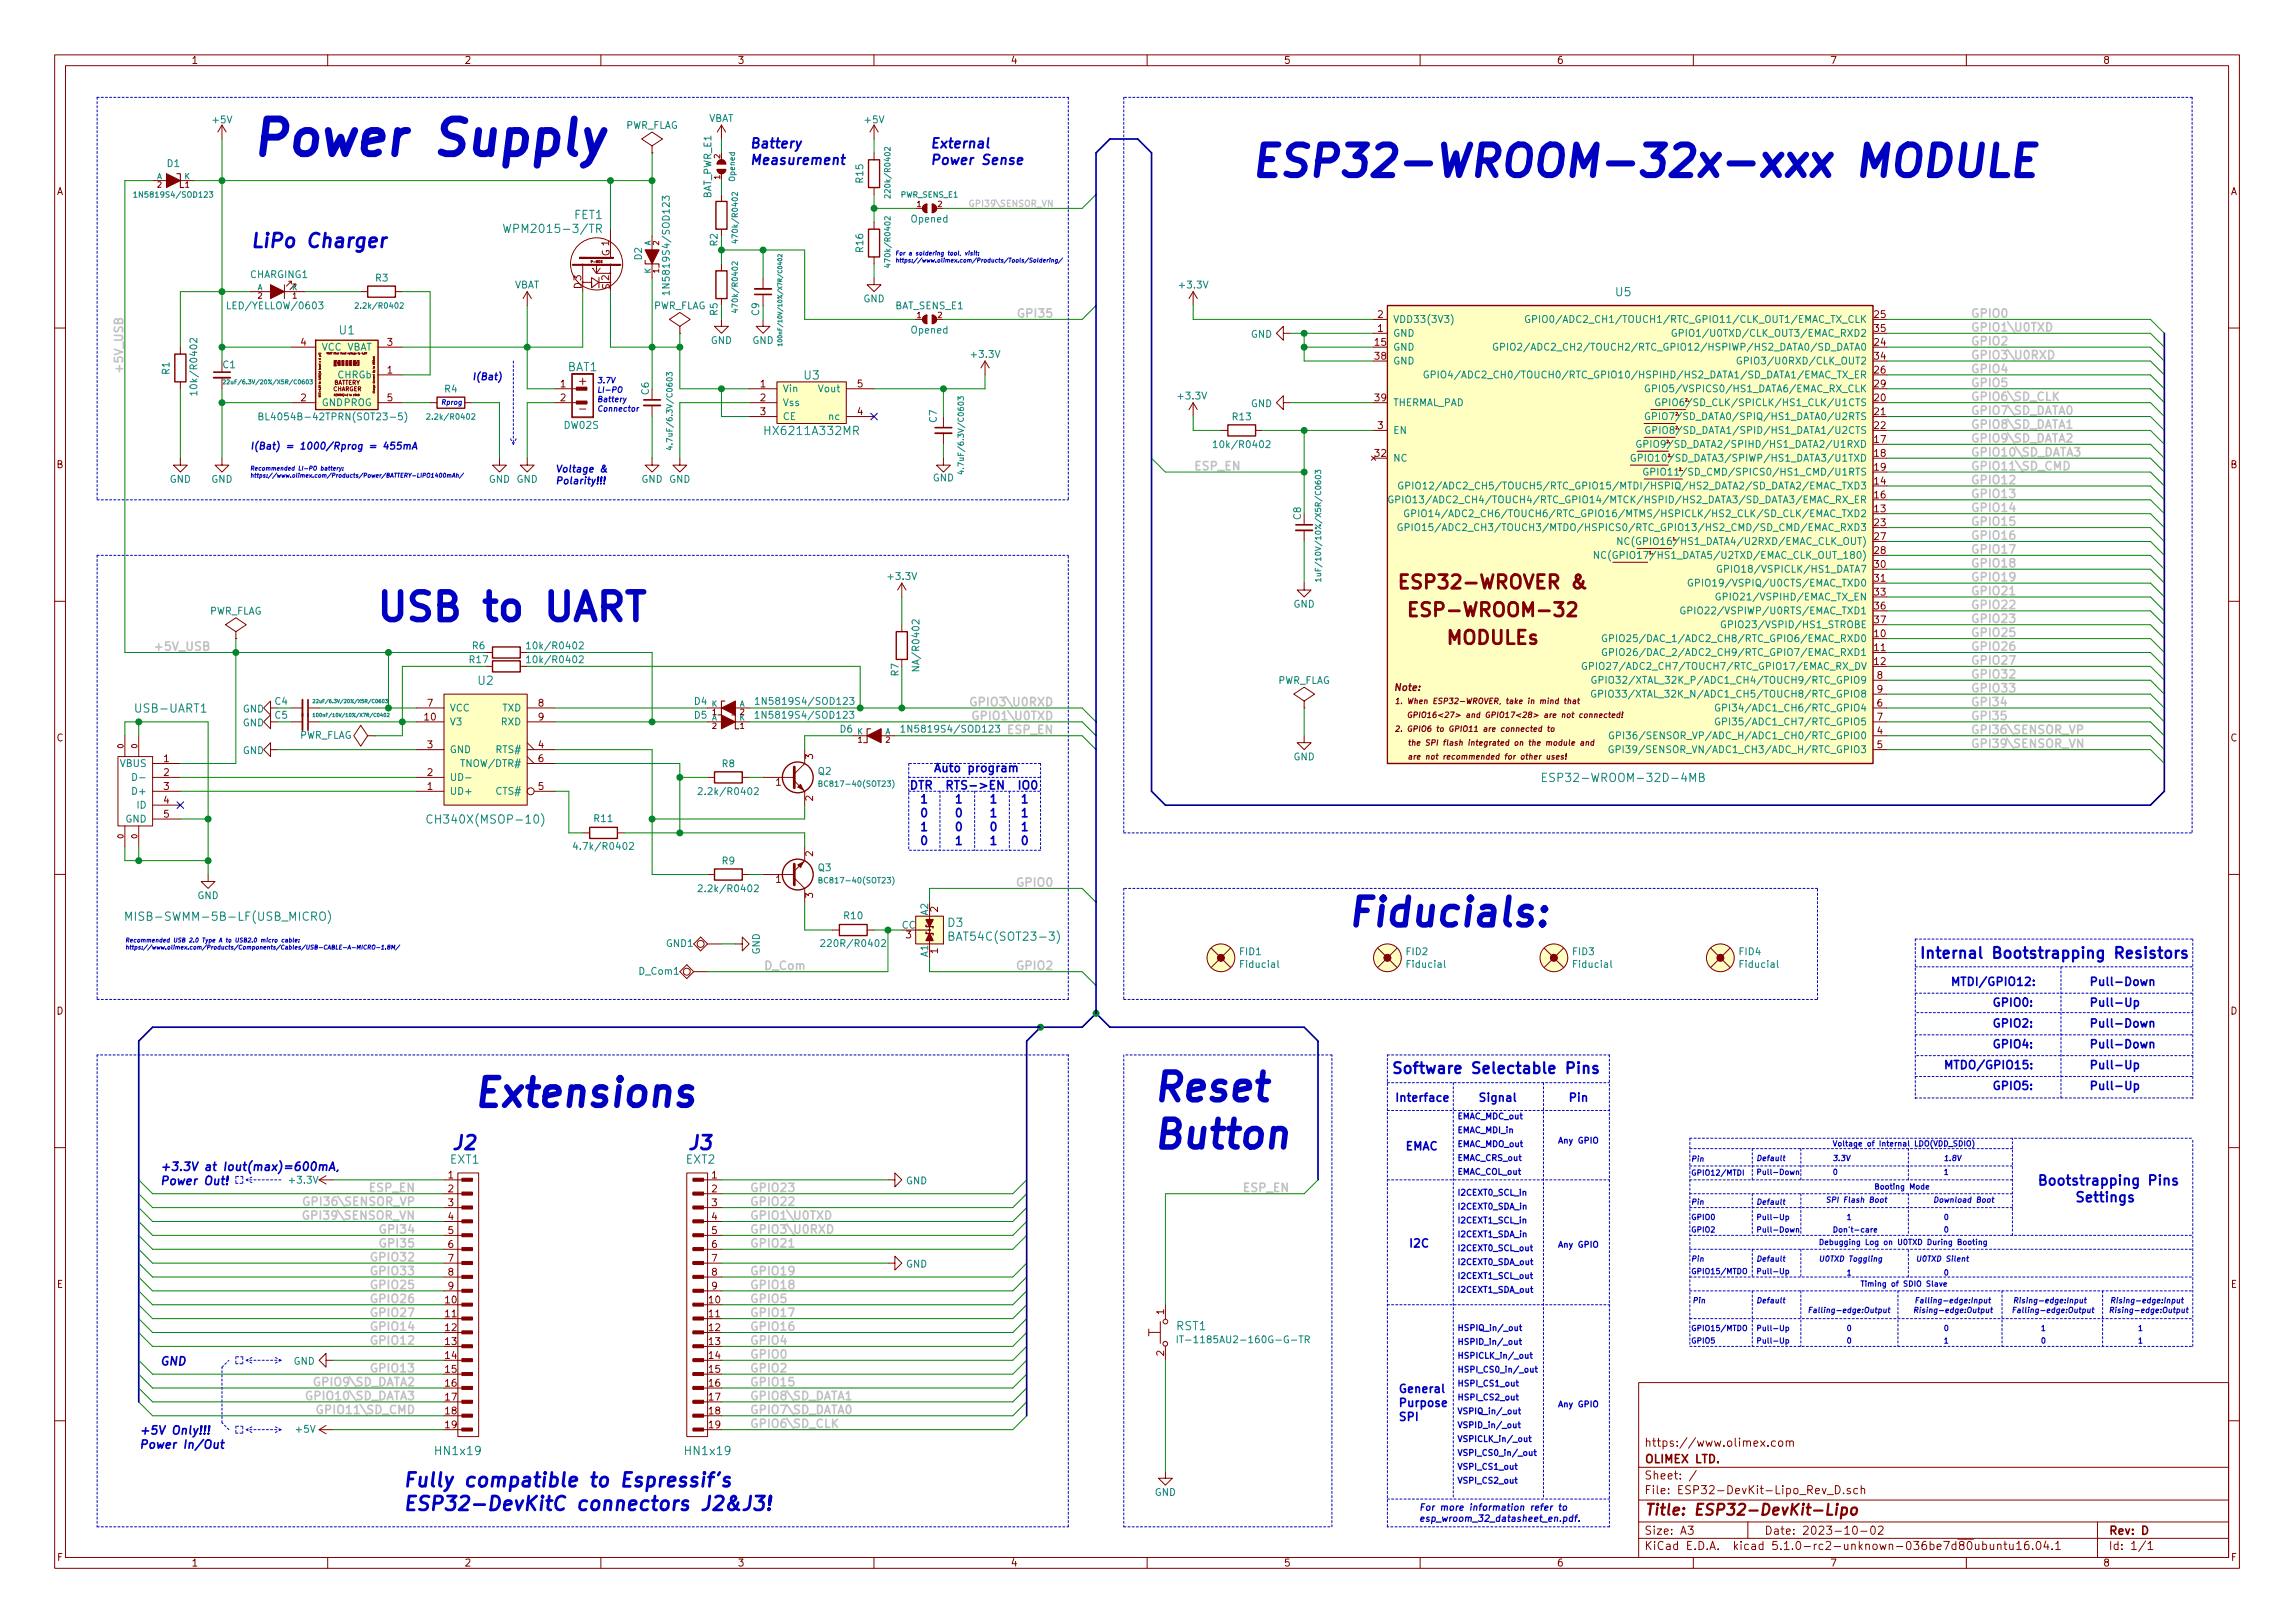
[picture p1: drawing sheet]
<svg xmlns="http://www.w3.org/2000/svg" width="420mm" height="297mm" viewBox="0 0 420 297" stroke-linecap="round" stroke-linejoin="round" font-family="sans-serif">
<defs><g id="words">
<text font-size="8.8" fill="#0000c2" x="45.7" y="28.4">Power Supply</text>
<text font-size="7.8" fill="#0000c2" x="228.6" y="32.3">ESP32-WROOM-32x-xxx MODULE</text>
<g font-size="7.1" fill="#0000c2">
<text x="68.6" y="113.7">USB to UART</text>
<text x="246.4" y="169.5">Fiducials:</text>
<text x="86.4" y="202.6">Extensions</text>
<text x="210.8" y="201.5">Reset</text>
<text x="210.8" y="210.2">Button</text>
</g>
<g font-size="3.5" fill="#0000c2">
<text x="45.7" y="45.3">LiPo Charger</text>
<text x="82.5" y="210.4">J2</text>
<text x="125.7" y="210.4">J3</text>
<text x="73.7" y="272.1">Fully compatible to Espressif's</text>
<text x="73.7" y="276.5">ESP32-DevKitC connectors J2&amp;J3!</text>
</g>
<g font-size="3.5" fill="#840000">
<text x="257.8" y="107.8">ESP32-WROVER &amp;</text>
<text x="259.7" y="112.9">ESP-WROOM-32</text>
<text x="264.8" y="117.9">MODULEs</text>
</g>
<g font-size="2.8" fill="#0000c2">
<text x="351.3" y="175.4">Internal Bootstrapping Resistors</text>
<text x="254.6" y="196.5">Software Selectable Pins</text>
</g>
<text font-size="2.8" fill="#840000" x="301" y="277.3">Title: ESP32-DevKit-Lipo</text>
<g font-size="2.5" fill="#0000c2">
<text x="137.2" y="27.1">Battery</text>
<text x="170.2" y="27.1">External</text>
<text x="137.2" y="30.2">Measurement</text>
<text x="170.2" y="30.2">Power Sense</text>
<text x="372.9" y="217">Bootstrapping Pins</text>
<text x="376.4" y="220">Settings</text>
</g>
<g font-size="2.1" fill="#008484">
<text x="105.2" y="40.1">FET1</text>
<text x="93.6" y="42.6">WPM2015-3/TR</text>
<text x="295.8" y="54.2">U5</text>
<text x="62.2" y="61.2">U1</text>
<text x="103.9" y="67.9">BAT1</text>
<text x="147.2" y="69.5">U3</text>
<text x="140.6" y="79.6">HX6211A332MR</text>
<text x="87.6" y="125.3">U2</text>
<text x="25.1" y="130.4">USB-UART1</text>
<text x="284.3" y="143.1">ESP32-WROOM-32D-4MB</text>
<text x="79.5" y="150.7">CH340X(MSOP-10)</text>
<text x="24.9" y="168.5">MISB-SWMM-5B-LF(USB_MICRO)</text>
<text x="173.6" y="169.6">D3</text>
<text x="174.7" y="172.2">BAT54C(SOT23-3)</text>
<text x="82.4" y="213">EXT1</text>
<text x="125.6" y="213">EXT2</text>
<text x="215.4" y="243.4">RST1</text>
<text x="79.9" y="266.3">HN1x19</text>
<text x="125.7" y="266.3">HN1x19</text>
</g>
<g font-size="2.1" fill="#c2c2c2">
<text x="187" y="58.1">GPI35</text>
<text x="360.7" y="58.1">GPIO0</text>
<text x="360.7" y="60.7">GPIO1\U0TXD</text>
<text x="360.7" y="65.7">GPIO3\U0RXD</text>
<text x="360.7" y="63.2">GPIO2</text>
<text x="22.5" y="68.6" transform="rotate(-90 22.5 68.6)">+5V_USB</text>
<text x="360.7" y="70.8">GPIO5</text>
<text x="360.7" y="68.3">GPIO4</text>
<text x="360.7" y="75.9">GPIO7\SD_DATA0</text>
<text x="360.7" y="73.4">GPIO6\SD_CLK</text>
<text x="360.7" y="83.5">GPIO10\SD_DATA3</text>
<text x="360.7" y="81">GPIO9\SD_DATA2</text>
<text x="360.7" y="78.4">GPIO8\SD_DATA1</text>
<text x="218.4" y="86.1">ESP_EN</text>
<text x="360.7" y="86.1">GPIO11\SD_CMD</text>
<text x="360.7" y="88.6">GPIO12</text>
<text x="360.7" y="91.1">GPIO13</text>
<text x="360.7" y="93.7">GPIO14</text>
<text x="360.7" y="96.2">GPIO15</text>
<text x="360.7" y="98.8">GPIO16</text>
<text x="360.7" y="101.3">GPIO17</text>
<text x="360.7" y="106.4">GPIO19</text>
<text x="360.7" y="103.8">GPIO18</text>
<text x="360.7" y="111.5">GPIO22</text>
<text x="360.7" y="108.9">GPIO21</text>
<text x="27.9" y="119.1">+5V_USB</text>
<text x="360.7" y="116.5">GPIO25</text>
<text x="360.7" y="119.1">GPIO26</text>
<text x="360.7" y="114">GPIO23</text>
<text x="360.7" y="121.6">GPIO27</text>
<text x="360.7" y="124.2">GPIO32</text>
<text x="178.8" y="129.2">GPIO3\U0RXD</text>
<text x="179" y="131.8">GPIO1\U0TXD</text>
<text x="360.7" y="129.2">GPI34</text>
<text x="360.7" y="126.7">GPIO33</text>
<text x="360.7" y="131.8">GPI35</text>
<text x="184.7" y="134.3">ESP_EN</text>
<text x="360.7" y="136.9">GPI39\SENSOR_VN</text>
<text x="360.7" y="134.3">GPI36\SENSOR_VP</text>
<text x="186.6" y="162.3">GPIO0</text>
<text x="139.7" y="177.5">D_Com</text>
<text x="186.6" y="177.5">GPIO2</text>
<text x="56.6" y="220.7">GPI36\SENSOR_VP</text>
<text x="67.8" y="218.1">ESP_EN</text>
<text x="137.2" y="220.7">GPIO22</text>
<text x="137.2" y="218.1">GPIO23</text>
<text x="227.8" y="218.1">ESP_EN</text>
<text x="56.5" y="223.2">GPI39\SENSOR_VN</text>
<text x="70.2" y="225.8">GPI34</text>
<text x="137.2" y="223.2">GPIO1\U0TXD</text>
<text x="137.2" y="225.8">GPIO3\U0RXD</text>
<text x="68.5" y="230.8">GPIO32</text>
<text x="68.5" y="233.4">GPIO33</text>
<text x="70.2" y="228.3">GPI35</text>
<text x="137.2" y="233.4">GPIO19</text>
<text x="137.2" y="228.3">GPIO21</text>
<text x="68.5" y="235.9">GPIO25</text>
<text x="68.5" y="238.5">GPIO26</text>
<text x="137.2" y="235.9">GPIO18</text>
<text x="137.2" y="238.5">GPIO5</text>
<text x="68.5" y="241">GPIO27</text>
<text x="68.5" y="243.5">GPIO14</text>
<text x="137.2" y="243.5">GPIO16</text>
<text x="137.2" y="241">GPIO17</text>
<text x="68.5" y="251.2">GPIO13</text>
<text x="68.5" y="246.1">GPIO12</text>
<text x="137.2" y="251.2">GPIO2</text>
<text x="137.2" y="248.6">GPIO0</text>
<text x="137.2" y="246.1">GPIO4</text>
<text x="56.7" y="256.2">GPIO10\SD_DATA3</text>
<text x="57.9" y="253.7">GPIO9\SD_DATA2</text>
<text x="137.2" y="256.2">GPIO8\SD_DATA1</text>
<text x="137.2" y="253.7">GPIO15</text>
<text x="59" y="258.8">GPIO11\SD_CMD</text>
<text x="137.2" y="258.8">GPIO7\SD_DATA0</text>
<text x="137.2" y="261.3">GPIO6\SD_CLK</text>
</g>
<g font-size="2.1" fill="#840000">
<text x="106.1" y="70.4">+</text>
<text x="106.3" y="75.5">-</text>
<text x="301" y="267.8">OLIMEX LTD.</text>
<text x="301" y="264.8">https://www.olimex.com</text>
<text x="301" y="273.5">File: ESP32-DevKit-Lipo_Rev_D.sch</text>
<text x="301" y="270.8">Sheet: /</text>
<text x="301" y="280.9">Size: A3</text>
<text x="323" y="280.9">Date: 2023-10-02</text>
<text x="386" y="280.9">Rev: D</text>
<text x="301" y="283.7">KiCad E.D.A. kicad 5.1.0-rc2-unknown-036be7d80ubuntu16.04.1</text>
<text x="386" y="283.7">Id: 1/1</text>
</g>
<g font-size="2.1" fill="#0000c2">
<text x="170.8" y="141.3">Auto program</text>
<text x="166.4" y="144.5">DTR RTS-&gt;EN IO0</text>
<text x="168.3" y="147">1</text>
<text x="168.3" y="149.6">0</text>
<text x="174.6" y="147">1</text>
<text x="174.6" y="149.6">0</text>
<text x="181" y="147">1</text>
<text x="181" y="149.6">1</text>
<text x="186.7" y="147">1</text>
<text x="186.7" y="149.6">1</text>
<text x="168.3" y="152.1">1</text>
<text x="168.3" y="154.6">0</text>
<text x="174.6" y="152.1">0</text>
<text x="174.6" y="154.6">1</text>
<text x="181" y="152.1">0</text>
<text x="181" y="154.6">1</text>
<text x="186.7" y="152.1">1</text>
<text x="186.7" y="154.6">0</text>
<text x="357" y="180.4">MTDI/GPIO12:</text>
<text x="364.6" y="184.2">GPIO0:</text>
<text x="382.4" y="180.4">Pull-Down</text>
<text x="382.4" y="184.2">Pull-Up</text>
<text x="364.6" y="188">GPIO2:</text>
<text x="364.6" y="191.9">GPIO4:</text>
<text x="382.4" y="188">Pull-Down</text>
<text x="382.4" y="191.9">Pull-Down</text>
<text x="355.7" y="195.7">MTDO/GPIO15:</text>
<text x="382.4" y="195.7">Pull-Up</text>
<text x="255.3" y="201.6">Interface</text>
<text x="270.5" y="201.6">Signal</text>
<text x="287" y="201.6">Pin</text>
<text x="364.6" y="199.5">GPIO5:</text>
<text x="382.4" y="199.5">Pull-Up</text>
<text x="29.2" y="214.3">+3.3V at Iout(max)=600mA,</text>
<text x="257.2" y="210.5">EMAC</text>
<text x="29.2" y="216.9">Power Out!</text>
<text x="257.8" y="228.3">I2C</text>
<text x="29.2" y="249.9">GND</text>
<text x="255.9" y="254.9">General</text>
<text x="255.9" y="257.5">Purpose</text>
<text x="25.4" y="262.5">+5V Only!!!</text>
<text x="255.9" y="260.1">SPI</text>
<text x="25.4" y="265.1">Power In/Out</text>
</g>
<g font-size="1.8" fill="#840000">
<text x="35" y="11.7">1</text>
<text x="85" y="11.7">2</text>
<text x="135" y="11.7">3</text>
<text x="185" y="11.7">4</text>
<text x="235" y="11.7">5</text>
<text x="285" y="11.7">6</text>
<text x="335" y="11.7">7</text>
<text x="385" y="11.7">8</text>
<text x="10.4" y="35.7">A</text>
<text x="408.4" y="35.7">A</text>
<text x="111.6" y="47" transform="rotate(-90 111.6 47)">G 1</text>
<text x="106.5" y="52.9" transform="rotate(-90 106.5 52.9)">D 3</text>
<text x="111.5" y="51.3" transform="rotate(-90 111.5 51.3)">2</text>
<text x="111.6" y="53" transform="rotate(-90 111.6 53)">S</text>
<text x="252.2" y="58.2">2</text>
<text x="343.2" y="58.2">25</text>
<text x="55.1" y="63.3">4</text>
<text x="70.9" y="63.3">3</text>
<text x="251.8" y="63.3">15</text>
<text x="251.8" y="65.8">38</text>
<text x="252.2" y="60.7">1</text>
<text x="343.2" y="63.3">24</text>
<text x="343.2" y="65.8">34</text>
<text x="343.2" y="60.7">35</text>
<text x="70.9" y="68.4">1</text>
<text x="102.6" y="70.9">1</text>
<text x="139.2" y="70.9">1</text>
<text x="157" y="70.9">5</text>
<text x="343.2" y="68.4">26</text>
<text x="343.2" y="70.9">29</text>
<text x="55.1" y="73.4">2</text>
<text x="70.9" y="73.4">5</text>
<text x="102.6" y="73.4">2</text>
<text x="139.2" y="73.4">2</text>
<text x="139.2" y="76">3</text>
<text x="157" y="76">4</text>
<text x="251.8" y="73.4">39</text>
<text x="343.2" y="73.4">20</text>
<text x="343.2" y="76">21</text>
<text x="251.8" y="83.6">32</text>
<text x="252.2" y="78.5">3</text>
<text x="343.2" y="81.1">17</text>
<text x="343.2" y="83.6">18</text>
<text x="343.2" y="78.5">22</text>
<text x="10.4" y="85.7">B</text>
<text x="343.2" y="88.7">14</text>
<text x="343.2" y="86.1">19</text>
<text x="408.4" y="85.7">B</text>
<text x="343.2" y="93.8">13</text>
<text x="343.2" y="91.2">16</text>
<text x="343.2" y="96.3">23</text>
<text x="343.2" y="98.8">27</text>
<text x="343.2" y="101.4">28</text>
<text x="343.2" y="103.9">30</text>
<text x="343.2" y="106.5">31</text>
<text x="343.2" y="109">33</text>
<text x="343.2" y="111.5">36</text>
<text x="343.2" y="116.6">10</text>
<text x="343.2" y="119.2">11</text>
<text x="343.2" y="114.1">37</text>
<text x="343.2" y="121.7">12</text>
<text x="343.7" y="124.2">8</text>
<text x="77.8" y="131.9">10</text>
<text x="78.3" y="129.3">7</text>
<text x="98.6" y="129.3">8</text>
<text x="98.6" y="131.9">9</text>
<text x="255.5" y="126.5">Note:</text>
<text x="343.7" y="129.3">6</text>
<text x="343.7" y="131.9">7</text>
<text x="343.7" y="126.8">9</text>
<text x="10.4" y="135.7">C</text>
<text x="78.3" y="136.9">3</text>
<text x="98.6" y="136.9">4</text>
<text x="343.7" y="134.4">4</text>
<text x="343.7" y="136.9">5</text>
<text x="408.4" y="135.7">C</text>
<text x="30" y="139.5">1</text>
<text x="30" y="142">2</text>
<text x="78.3" y="142">2</text>
<text x="98.6" y="139.5">6</text>
<text x="142.1" y="143.8">1</text>
<text x="148.8" y="138.9" transform="rotate(-90 148.8 138.9)">3</text>
<text x="30" y="144.6">3</text>
<text x="30" y="147.1">4</text>
<text x="30" y="149.6">5</text>
<text x="78.3" y="144.6">1</text>
<text x="98.6" y="144.6">5</text>
<text x="148.8" y="146.6" transform="rotate(-90 148.8 146.6)">2</text>
<text x="142.1" y="161.6">1</text>
<text x="148.8" y="156.7" transform="rotate(-90 148.8 156.7)">2</text>
<text x="148.8" y="164.3" transform="rotate(-90 148.8 164.3)">3</text>
<text x="171.7" y="166.9" transform="rotate(-90 171.7 166.9)">2</text>
<text x="165.9" y="171.7">3</text>
<text x="171.7" y="174.5" transform="rotate(-90 171.7 174.5)">1</text>
<text x="10.4" y="185.7">D</text>
<text x="408.4" y="185.7">D</text>
<text x="82.1" y="215.7">1</text>
<text x="130.3" y="215.7">1</text>
<text x="82.1" y="218.2">2</text>
<text x="82.1" y="220.8">3</text>
<text x="130.3" y="218.2">2</text>
<text x="130.3" y="220.8">3</text>
<text x="82.1" y="223.3">4</text>
<text x="82.1" y="225.8">5</text>
<text x="130.3" y="223.3">4</text>
<text x="130.3" y="225.8">5</text>
<text x="82.1" y="228.4">6</text>
<text x="82.1" y="230.9">7</text>
<text x="82.1" y="233.5">8</text>
<text x="130.3" y="228.4">6</text>
<text x="130.3" y="230.9">7</text>
<text x="130.3" y="233.5">8</text>
<text x="10.4" y="235.7">E</text>
<text x="81.6" y="238.5">10</text>
<text x="82.1" y="236">9</text>
<text x="129.8" y="238.5">10</text>
<text x="130.3" y="236">9</text>
<text x="408.4" y="235.7">E</text>
<text x="81.6" y="241.1">11</text>
<text x="81.6" y="243.6">12</text>
<text x="129.8" y="241.1">11</text>
<text x="129.8" y="243.6">12</text>
<text x="213.1" y="240.6" transform="rotate(-90 213.1 240.6)">1</text>
<text x="81.6" y="246.2">13</text>
<text x="81.6" y="248.7">14</text>
<text x="81.6" y="251.2">15</text>
<text x="129.8" y="246.2">13</text>
<text x="129.8" y="248.7">14</text>
<text x="129.8" y="251.2">15</text>
<text x="213.1" y="248.1" transform="rotate(-90 213.1 248.1)">2</text>
<text x="81.6" y="253.8">16</text>
<text x="81.6" y="256.3">17</text>
<text x="129.8" y="253.8">16</text>
<text x="129.8" y="256.3">17</text>
<text x="81.6" y="258.9">18</text>
<text x="81.6" y="261.4">19</text>
<text x="129.8" y="258.9">18</text>
<text x="129.8" y="261.4">19</text>
<text x="10.5" y="285.7">F</text>
<text x="35" y="286.7">1</text>
<text x="85" y="286.7">2</text>
<text x="135" y="286.7">3</text>
<text x="185" y="286.7">4</text>
<text x="235" y="286.7">5</text>
<text x="285" y="286.7">6</text>
<text x="335" y="286.7">7</text>
<text x="385" y="286.7">8</text>
<text x="408.5" y="285.7">F</text>
</g>
<g font-size="1.8" fill="#008484">
<text x="39" y="22.6">+5V</text>
<text x="114.4" y="23.6">PWR_FLAG</text>
<text x="129.7" y="22.3">VBAT</text>
<text x="158.4" y="22.6">+5V</text>
<text x="30.6" y="30.6">D1</text>
<text x="158" y="33.4" transform="rotate(-90 158 33.4)">R15</text>
<text x="130.2" y="36.4" transform="rotate(-90 130.2 36.4)">BAT_PWR_E1</text>
<text x="166.9" y="40.7">Opened</text>
<text x="117.5" y="47.6" transform="rotate(-90 117.5 47.6)">D2</text>
<text x="131.4" y="45" transform="rotate(-90 131.4 45)">R2</text>
<text x="158" y="46.1" transform="rotate(-90 158 46.1)">R16</text>
<text x="45.8" y="50.9">CHARGING1</text>
<text x="68.8" y="51.5">R3</text>
<text x="94.1" y="52.8">VBAT</text>
<text x="122.6" y="52.7" transform="rotate(-90 122.6 52.7)">1N5819S4/SOD123</text>
<text x="216.1" y="52.8">+3.3V</text>
<text x="42.4" y="56.6">LED/YELLOW/0603</text>
<text x="119.5" y="56.6">PWR_FLAG</text>
<text x="131.4" y="57.7" transform="rotate(-90 131.4 57.7)">R5</text>
<text x="139" y="57.7" transform="rotate(-90 139 57.7)">C9</text>
<text x="158.1" y="55.3">GND</text>
<text x="163.9" y="56.6">BAT_SENS_E1</text>
<text x="255" y="59.1">VDD33(3V3)</text>
<text x="284" y="59.1">GPIO0/ADC2_CH1/TOUCH1/RTC_GPIO11/CLK_OUT1/EMAC_TX_CLK</text>
<text x="58.9" y="64.2">VCC VBAT</text>
<text x="130.1" y="63">GND</text>
<text x="137.7" y="63">GND</text>
<text x="166.9" y="61">Opened</text>
<text x="178" y="65.5">+3.3V</text>
<text x="229" y="61.8">GND</text>
<text x="255" y="61.6">GND</text>
<text x="255" y="64.2">GND</text>
<text x="279.3" y="64.2">GPIO2/ADC2_CH2/TOUCH2/RTC_GPIO12/HSPIWP/HS2_DATA0/SD_DATA0</text>
<text x="309" y="61.6">GPIO1/U0TXD/CLK_OUT3/EMAC_RXD2</text>
<text x="31" y="68.5" transform="rotate(-90 31 68.5)">R1</text>
<text x="36.1" y="71.5" transform="rotate(-90 36.1 71.5)">10k/R0402</text>
<text x="40.8" y="67.4">C1</text>
<text x="61.8" y="69.3">CHRGb</text>
<text x="81.4" y="71.8">R4</text>
<text x="143.3" y="71.8">Vin</text>
<text x="150" y="71.8">Vout</text>
<text x="255" y="66.7">GND</text>
<text x="267.2" y="69.3">GPIO4/ADC2_CH0/TOUCH0/RTC_GPIO10/HSPIHD/HS2_DATA1/SD_DATA1/EMAC_TX_ER</text>
<text x="303.9" y="71.8">GPIO5/VSPICS0/HS1_DATA6/EMAC_RX_CLK</text>
<text x="320.2" y="66.7">GPIO3/U0RXD/CLK_OUT2</text>
<text x="49.3" y="76.9">BL4054B-42TPRN(SOT23-5)</text>
<text x="58.9" y="74.3">GNDPROG</text>
<text x="118.8" y="72.2" transform="rotate(-90 118.8 72.2)">C6</text>
<text x="143.3" y="74.3">Vss</text>
<text x="143.3" y="76.9">CE</text>
<text x="151.9" y="76.9">nc</text>
<text x="171.5" y="77.3" transform="rotate(-90 171.5 77.3)">C7</text>
<text x="215.8" y="73.1">+3.3V</text>
<text x="225.7" y="76.9">R13</text>
<text x="229" y="74.5">GND</text>
<text x="255" y="74.3">THERMAL_PAD</text>
<text x="304.8" y="76.9">GPIO7/SD_DATA0/SPIQ/HS1_DATA0/U2RTS</text>
<text x="307.1" y="74.3">GPIO6/SD_CLK/SPICLK/HS1_CLK/U1CTS</text>
<text x="103.3" y="78.5">DW02S</text>
<text x="223" y="82">10k/R0402</text>
<text x="255" y="79.4">EN</text>
<text x="303.5" y="82">GPIO9/SD_DATA2/SPIHD/HS1_DATA2/U1RXD</text>
<text x="304.9" y="79.4">GPIO8/SD_DATA1/SPID/HS1_DATA1/U2CTS</text>
<text x="31.1" y="88.4">GND</text>
<text x="38.7" y="88.4">GND</text>
<text x="89.5" y="88.4">GND GND</text>
<text x="117.4" y="88.4">GND GND</text>
<text x="170.8" y="88.1">GND</text>
<text x="255" y="84.5">NC</text>
<text x="263.8" y="89.6">GPIO12/ADC2_CH5/TOUCH5/RTC_GPIO15/MTDI/HSPIQ/HS2_DATA2/SD_DATA2/EMAC_TXD3</text>
<text x="302.4" y="84.5">GPIO10/SD_DATA3/SPIWP/HS1_DATA3/U1TXD</text>
<text x="305.5" y="87">GPIO11/SD_CMD/SPICS0/HS1_CMD/U1RTS</text>
<text x="238.2" y="95.1" transform="rotate(-90 238.2 95.1)">C8</text>
<text x="261.7" y="92.1">GPIO13/ADC2_CH4/TOUCH4/RTC_GPIO14/MTCK/HSPID/HS2_DATA3/SD_DATA3/EMAC_RX_ER</text>
<text x="265.1" y="94.7">GPIO14/ADC2_CH6/TOUCH6/RTC_GPIO16/MTMS/HSPICLK/HS2_CLK/SD_CLK/EMAC_TXD2</text>
<text x="264.3" y="97.2">GPIO15/ADC2_CH3/TOUCH3/MTDO/HSPICS0/RTC_GPIO13/HS2_CMD/SD_CMD/EMAC_RXD3</text>
<text x="299.4" y="99.7">NC(GPIO16/HS1_DATA4/U2RXD/EMAC_CLK_OUT)</text>
<text x="162.8" y="106.1">+3.3V</text>
<text x="295.7" y="102.3">NC(GPIO17/HS1_DATA5/U2TXD/EMAC_CLK_OUT_180)</text>
<text x="312.1" y="107.4">GPIO19/VSPIQ/U0CTS/EMAC_TXD0</text>
<text x="316.5" y="104.8">GPIO18/VSPICLK/HS1_DATA7</text>
<text x="38.2" y="112.5">PWR_FLAG</text>
<text x="236.8" y="111.2">GND</text>
<text x="310.6" y="112.4">GPIO22/VSPIWP/U0RTS/EMAC_TXD1</text>
<text x="316" y="109.9">GPIO21/VSPIHD/EMAC_TX_EN</text>
<text x="86.5" y="118.8">R6</text>
<text x="97.3" y="118.8">10k/R0402</text>
<text x="297.5" y="117.5">GPIO25/DAC_1/ADC2_CH8/RTC_GPIO6/EMAC_RXD0</text>
<text x="317.4" y="115">GPIO23/VSPID/HS1_STROBE</text>
<text x="86" y="121.4">R17</text>
<text x="97.3" y="121.4">10k/R0402</text>
<text x="164.5" y="123.7" transform="rotate(-90 164.5 123.7)">R7</text>
<text x="168.3" y="122.3" transform="rotate(-90 168.3 122.3)">NA/R0402</text>
<text x="233.8" y="125.2">PWR_FLAG</text>
<text x="293.8" y="122.6">GPIO27/ADC2_CH7/TOUCH7/RTC_GPIO17/EMAC_RX_DV</text>
<text x="295.9" y="125.1">GPIO32/XTAL_32K_P/ADC1_CH4/TOUCH9/RTC_GPIO9</text>
<text x="297.5" y="120.1">GPIO26/DAC_2/ADC2_CH9/RTC_GPIO7/EMAC_RXD1</text>
<text x="44.4" y="130.4">GND</text>
<text x="50.4" y="129">C4</text>
<text x="50.4" y="131.5">C5</text>
<text x="82.3" y="130.2">VCC</text>
<text x="92" y="130.2">TXD</text>
<text x="127.2" y="131.5">D5</text>
<text x="127.2" y="129">D4</text>
<text x="139.5" y="131.5">1N5819S4/SOD123</text>
<text x="139.5" y="129">1N5819S4/SOD123</text>
<text x="295.8" y="127.7">GPIO33/XTAL_32K_N/ADC1_CH5/TOUCH8/RTC_GPIO8</text>
<text x="316.5" y="130.2">GPI34/ADC1_CH6/RTC_GPIO4</text>
<text x="44.4" y="132.9">GND</text>
<text x="54.7" y="135.2">PWR_FLAG</text>
<text x="82.3" y="132.8">V3</text>
<text x="82.3" y="137.8">GND</text>
<text x="91" y="137.8">RTS#</text>
<text x="91.8" y="132.8">RXD</text>
<text x="153.8" y="134.1">D6</text>
<text x="166.2" y="134.1">1N5819S4/SOD123</text>
<text x="298.6" y="137.8">GPI39/SENSOR_VN/ADC1_CH3/ADC_H/RTC_GPIO3</text>
<text x="298.6" y="135.3">GPI36/SENSOR_VP/ADC_H/ADC1_CH0/RTC_GPIO0</text>
<text x="316.5" y="132.8">GPI35/ADC1_CH7/RTC_GPIO5</text>
<text x="22" y="140.4">VBUS</text>
<text x="44.4" y="138">GND</text>
<text x="82.3" y="142.9">UD-</text>
<text x="85" y="140.4">TNOW/DTR#</text>
<text x="132.2" y="140.4">R8</text>
<text x="149.8" y="141.8">Q2</text>
<text x="236.8" y="139.2">GND</text>
<text x="24.6" y="145.5">D+</text>
<text x="25.1" y="148">ID</text>
<text x="82.3" y="145.5">UD+</text>
<text x="91" y="145.5">CTS#</text>
<text x="128.8" y="145.5">2.2k/R0402</text>
<text x="23" y="150.5">GND</text>
<text x="105.9" y="155.5">4.7k/R0402</text>
<text x="108.8" y="150.5">R11</text>
<text x="132.2" y="158.2">R9</text>
<text x="149.8" y="159.4">Q3</text>
<text x="36.1" y="164.6">GND</text>
<text x="128.8" y="163.3">2.2k/R0402</text>
<text x="169.9" y="167.5" transform="rotate(-90 169.9 167.5)">A2</text>
<text x="122" y="173.3">GND1</text>
<text x="151.3" y="173.3">220R/R0402</text>
<text x="154.6" y="168.2">R10</text>
<text x="165.1" y="170">CC</text>
<text x="117.1" y="178.4">D_Com1</text>
<text x="139.1" y="174.7" transform="rotate(-90 139.1 174.7)">GND</text>
<text x="169.9" y="175.1" transform="rotate(-90 169.9 175.1)">A1</text>
<text x="227" y="174.8">FID1</text>
<text x="227.3" y="177.1">Fiducial</text>
<text x="257.5" y="174.8">FID2</text>
<text x="257.7" y="177.1">Fiducial</text>
<text x="288" y="174.8">FID3</text>
<text x="288.2" y="177.1">Fiducial</text>
<text x="318.5" y="174.8">FID4</text>
<text x="318.7" y="177.1">Fiducial</text>
<text x="53.2" y="216.6">+3.3V</text>
<text x="165.9" y="216.7">GND</text>
<text x="165.9" y="232">GND</text>
<text x="217.9" y="245.8">IT-1185AU2-160G-G-TR</text>
<text x="53.7" y="249.8">GND</text>
<text x="54.3" y="262.2">+5V</text>
<text x="211.4" y="273.8">GND</text>
</g>
<g font-size="1.8" fill="#0000c2">
<text x="86.4" y="69.6">I(Bat)</text>
<text x="45.7" y="82.3">I(Bat) = 1000/Rprog = 455mA</text>
<text x="101.6" y="86.5">Voltage &amp;</text>
<text x="101.6" y="88.6">Polarity!!!</text>
</g>
<g font-size="1.7" fill="#0000c2">
<text x="259.7" y="276.5">For more information refer to</text>
<text x="259.7" y="278.5">esp_wroom_32_datasheet_en.pdf.</text>
</g>
<text font-size="1.6" fill="#c2c2c2" x="178.3" y="37.9">GPI39\SENSOR_VN</text>
<g font-size="1.5" fill="#0000c2">
<text x="266.7" y="204.9">EMAC_MDC_out</text>
<text x="266.7" y="207.4">EMAC_MDI_in</text>
<text x="266.7" y="209.9">EMAC_MDO_out</text>
<text x="285.1" y="209.3">Any GPIO</text>
<text x="266.7" y="212.5">EMAC_CRS_out</text>
<text x="266.7" y="215">EMAC_COL_out</text>
<text x="266.7" y="218.8">I2CEXT0_SCL_in</text>
<text x="266.7" y="221.4">I2CEXT0_SDA_in</text>
<text x="266.7" y="223.9">I2CEXT1_SCL_in</text>
<text x="266.7" y="226.5">I2CEXT1_SDA_in</text>
<text x="266.7" y="229">I2CEXT0_SCL_out</text>
<text x="266.7" y="231.5">I2CEXT0_SDA_out</text>
<text x="285.1" y="228.4">Any GPIO</text>
<text x="266.7" y="234.1">I2CEXT1_SCL_out</text>
<text x="266.7" y="236.6">I2CEXT1_SDA_out</text>
<text x="266.7" y="243.6">HSPIQ_in/_out</text>
<text x="266.7" y="246.1">HSPID_in/_out</text>
<text x="266.7" y="248.7">HSPICLK_in/_out</text>
<text x="266.7" y="251.2">HSPI_CS0_in/_out</text>
<text x="266.7" y="253.8">HSPI_CS1_out</text>
<text x="266.7" y="256.3">HSPI_CS2_out</text>
<text x="285.1" y="257.6">Any GPIO</text>
<text x="266.7" y="258.8">VSPIQ_in/_out</text>
<text x="266.7" y="261.4">VSPID_in/_out</text>
<text x="266.7" y="263.9">VSPICLK_in/_out</text>
<text x="266.7" y="266.5">VSPI_CS0_in/_out</text>
<text x="266.7" y="269">VSPI_CS1_out</text>
<text x="266.7" y="271.5">VSPI_CS2_out</text>
</g>
<g font-size="1.4" fill="#840000">
<text x="131.8" y="29" transform="rotate(-90 131.8 29)">2</text>
<text x="28.8" y="34.3">2</text>
<text x="33.9" y="34.3">1</text>
<text x="131.8" y="32.8" transform="rotate(-90 131.8 32.8)">1</text>
<text x="167.9" y="37.9">1</text>
<text x="171.7" y="37.9">2</text>
<text x="120.6" y="44.9" transform="rotate(-90 120.6 44.9)">2</text>
<text x="120.6" y="49.9" transform="rotate(-90 120.6 49.9)">1</text>
<text x="47.2" y="54.6">2</text>
<text x="53.6" y="54.6">1</text>
<text x="167.9" y="58.2">1</text>
<text x="171.7" y="58.2">2</text>
<text x="130.4" y="130.8">1</text>
<text x="135.5" y="130.8">2</text>
<text x="257.9" y="128.8">1. When ESP32-WROVER, take in mind that</text>
<text x="261" y="131.4">GPIO16&lt;27&gt; and GPIO17&lt;28&gt; are not connected!</text>
<text x="22.6" y="136.9" transform="rotate(-90 22.6 136.9)">0</text>
<text x="25.1" y="136.9" transform="rotate(-90 25.1 136.9)">0</text>
<text x="130.4" y="133.4">2</text>
<text x="135.5" y="133.4">1</text>
<text x="157.1" y="135.9">1</text>
<text x="162.2" y="135.9">2</text>
<text x="257.9" y="133.9">2. GPIO6 to GPIO11 are connected to</text>
<text x="260.6" y="136.5">the SPI flash integrated on the module and</text>
<text x="259.9" y="139">are not recommended for other uses!</text>
<text x="22.6" y="153.5" transform="rotate(-90 22.6 153.5)">0</text>
<text x="25.1" y="153.5" transform="rotate(-90 25.1 153.5)">0</text>
</g>
<g font-size="1.4" fill="#008484">
<text x="28.7" y="32.8">A</text>
<text x="33.8" y="32.8">K</text>
<text x="134.5" y="33.1" transform="rotate(-90 134.5 33.1)">Opened</text>
<text x="163" y="35.5" transform="rotate(-90 163 35.5)">220k/R0402</text>
<text x="25.5" y="36.2">1N5819S4/SOD123</text>
<text x="164.9" y="36.2">PWR_SENS_E1</text>
<text x="119.1" y="45" transform="rotate(-90 119.1 45)">A</text>
<text x="135.1" y="43.7" transform="rotate(-90 135.1 43.7)">470k/R0402</text>
<text x="47.1" y="53.1">A</text>
<text x="53.5" y="53.1">K</text>
<text x="119.1" y="50.1" transform="rotate(-90 119.1 50.1)">K</text>
<text x="163" y="48.2" transform="rotate(-90 163 48.2)">470k/R0402</text>
<text x="65.8" y="56.5">2.2k/R0402</text>
<text x="135.1" y="56.4" transform="rotate(-90 135.1 56.4)">470k/R0402</text>
<text x="78.9" y="76.8">2.2k/R0402</text>
<text x="123.1" y="81" transform="rotate(-90 123.1 81)">4.7uF/6.3V/C0603</text>
<text x="176.5" y="85.5" transform="rotate(-90 176.5 85.5)">4.7uF/6.3V/C0603</text>
<text x="241.9" y="104.4" transform="rotate(-90 241.9 104.4)">1uF/10V/10%/X5R/C0603</text>
<text x="130.3" y="131.9">A</text>
<text x="130.3" y="129.3">K</text>
<text x="135.4" y="131.9">K</text>
<text x="135.4" y="129.3">A</text>
<text x="157" y="134.4">K</text>
<text x="162.1" y="134.4">A</text>
<text x="150.9" y="144">BC817-40(SOT23)</text>
<text x="150.9" y="161.7">BC817-40(SOT23)</text>
</g>
<g font-size="1.4" fill="#0000c2">
<text x="109.2" y="70.1">3.7V</text>
<text x="109.2" y="71.9">LI-PO</text>
<text x="109.2" y="73.6">Battery</text>
<text x="109.2" y="75.3">Connector</text>
<text x="335.4" y="209.8">Voltage of Internal LDO(VDD_SDIO)</text>
<text x="309.5" y="212.6">Pin</text>
<text x="309.5" y="215.1">GPIO12/MTDI</text>
<text x="321.4" y="212.5">Default</text>
<text x="321.4" y="215">Pull-Down</text>
<text x="335.4" y="212.5">3.3V</text>
<text x="335.4" y="215">0</text>
<text x="355.7" y="212.5">1.8V</text>
<text x="355.7" y="215">1</text>
<text x="309.5" y="220.5">Pin</text>
<text x="321.4" y="220.5">Default</text>
<text x="334.1" y="220.1">SPI Flash Boot</text>
<text x="343" y="217.7">Booting Mode</text>
<text x="353.8" y="220.1">Download Boot</text>
<text x="309.5" y="223.3">GPIO0</text>
<text x="309.5" y="225.6">GPIO2</text>
<text x="321.4" y="225.6">Pull-Down</text>
<text x="321.4" y="223.3">Pull-Up</text>
<text x="332.9" y="227.8">Debugging Log on U0TXD During Booting</text>
<text x="335.4" y="225.6">Don't-care</text>
<text x="337.9" y="223.3">1</text>
<text x="355.7" y="223.3">0</text>
<text x="355.7" y="225.6">0</text>
<text x="309.5" y="230.9">Pin</text>
<text x="309.5" y="233.2">GPIO15/MTDO</text>
<text x="321.4" y="230.9">Default</text>
<text x="321.4" y="233.2">Pull-Up</text>
<text x="332.9" y="230.9">U0TXD Toggling</text>
<text x="337.9" y="233.4">1</text>
<text x="350.6" y="230.9">U0TXD Silent</text>
<text x="355.7" y="233.4">0</text>
<text x="309.8" y="238.5">Pin</text>
<text x="321.4" y="238.5">Default</text>
<text x="340.5" y="235.5">Timing of SDIO Slave</text>
<text x="350.4" y="238.5">Falling-edge:Input</text>
<text x="368.4" y="238.5">Rising-edge:Input</text>
<text x="386.2" y="238.5">Rising-edge:Input</text>
<text x="309.5" y="245.9">GPIO5</text>
<text x="309.5" y="243.6">GPIO15/MTDO</text>
<text x="321.4" y="243.6">Pull-Up</text>
<text x="321.4" y="245.9">Pull-Up</text>
<text x="330.8" y="240.3">Falling-edge:Output</text>
<text x="337.9" y="243.6">0</text>
<text x="337.9" y="245.9">0</text>
<text x="350.1" y="240.3">Rising-edge:Output</text>
<text x="355.7" y="243.6">0</text>
<text x="355.7" y="245.9">1</text>
<text x="368.2" y="240.3">Falling-edge:Output</text>
<text x="373.5" y="243.6">1</text>
<text x="373.5" y="245.9">0</text>
<text x="386" y="240.3">Rising-edge:Output</text>
<text x="391.3" y="243.6">1</text>
<text x="391.3" y="245.9">1</text>
</g>
<text font-size="1.2" fill="#0000c2" x="80.6" y="74.1">Rprog</text>
<g font-size="1.1" fill="#0000c2">
<text x="163.8" y="46.7">For a soldering tool, visit:</text>
<text x="163.8" y="48">https://www.olimex.com/Products/Tools/Soldering/</text>
<text x="45.7" y="86.1">Recommended LI-PO battery:</text>
<text x="45.7" y="87.4">https://www.olimex.com/Products/Power/BATTERY-LIPO1400mAh/</text>
<text x="22.9" y="172.5">Recommended USB 2.0 Type A to USB2.0 micro cable:</text>
<text x="22.9" y="173.8">https://www.olimex.com/Products/Components/Cables/USB-CABLE-A-MICRO-1.8M/</text>
</g>
<g font-size="1.1" fill="#008484">
<text x="143.2" y="61.7" transform="rotate(-90 143.2 61.7)">100nF/10V/10%/X7R/C0402</text>
<text x="42.4" y="70.3">22uF/6.3V/20%/X5R/C0603</text>
</g>
<g font-size="1.1" fill="#840000">
<text x="60.9" y="71.6">CHARGER</text>
<text x="61.1" y="70.4">BATTERY</text>
</g>
<g font-size=".9" fill="#008484">
<text x="58.6" y="128.7">22uF/6.3V/20%/X5R/C0603</text>
<text x="58.7" y="131.2">100nF/10V/10%/X7R/C0402</text>
</g>
<g font-size=".7" fill="#840000">
<text x="306.8" y="76">2.</text>
<text x="308.6" y="73.5">2.</text>
<text x="305.2" y="81.1">2.</text>
<text x="305.4" y="83.6">2.</text>
<text x="306.8" y="78.5">2.</text>
<text x="307.4" y="86.2">2.</text>
<text x="302" y="101.4">1.</text>
<text x="306.3" y="98.9">1.</text>
</g>
<text font-size=".6" fill="#840000" x="108.3" y="48.1">P-MOS</text>
<g font-size=".4" fill="#840000">
<text x="60.4" y="64.8">VBAT final float voltage to 4.2V</text>
<text x="58.7" y="71.8" transform="rotate(-90 58.7 71.8)">VCC=4.5V to 6.5V(at least a 1 F)</text>
<text x="68.6" y="71.5" transform="rotate(-90 68.6 71.5)">Charge Current Up to 800mA</text>
<text x="61.7" y="72.5">R(PROG)=2 to 10k</text>
</g>
</g></defs>
<g fill="none" stroke="#840000" stroke-width=".18">
<path d="M10 10h400v277h-400zM12 12h396v273.1h-396zM60 10v2M110 10v2M160 10v2M210 10v2M260 10v2M310 10v2M360 10v2M27.9 33.1h2.6M30.5 31.8v2.5zM33 33.1h2.6"/>
<path d="M40.6 22.9v2.5M40.6 22.9l-.7 1.3M40.6 22.9l.8 1.3M119.4 26.7l1.9-1.3-1.9-1.2-1.9 1.2 1.9 1.3v1.3M119.4 28h.1M132.1 22.9l-.8 1.3M132.1 22.9v2.5M132.1 31.8v1.3M132.1 35.6v1.3M132.1 22.9l.7 1.3M160 22.9v2.5M160 28v1.2"/>
<path d="M160 34.3v1.3M160 22.9l-.7 1.3M160 22.9l.8 1.3M167.6 38.1h1.3M45.7 53.4h3.8M49.5 52.1v2.5zM52.1 52.1v2.5M52.1 53.4h3.8M53.3 52v-.5l-.8 .9M66 53.4h1.3M72.4 53.4h1.3M96.5 53.4l-.7 1.2"/>
<path d="M96.5 53.4v2.5M96.5 53.4l.8 1.2M106.7 48.3v5.1M106.7 51.7h1.6v.9v-1.8l1.3 .9-1.3 .9M108.5 49.1l.6 .9M109.2 48.6v1.4h2.5M109.7 50.8v1.9M109.9 49.1l-.7 .9M111.8 41.9v5.1M111.8 48.3v5.1M112.2 47.2h-6l-.1 .1v-.2h6.2v.2h-6.2M113.5 48.4h-8.7h8.8v.2l-8.8-.1"/>
<path d="M118.1 45.8h2.5zM119.4 43.2v2.6M119.4 48.3v2.5M124.5 59.7l1.9-1.2-1.9-1.3-1.9 1.3 1.9 1.2v1.3M132.1 58.5v1.2h1.2l-1.2 1.3-1.3-1.3h1.3M132.1 41.9v1.3M132.1 48.3v1.3M132.1 54.6v1.3M139.7 58.5v1.2h1.3l-1.3 1.3-1.3-1.3h1.3M139.7 50.8v2.1M139.7 54v1.9M160 50.8v1.3h1.3l-1.3 1.3-1.3-1.3h1.3"/>
<path d="M160 40.7v1.2M160 47v1.3M167.6 58.5h1.3M218.4 53.4v2.5M218.4 53.4l-.7 1.2M218.4 53.4l.8 1.2M251.5 58.5h2.5M10 60h2M33 63.5v1.3M33 69.9v1.3M40.6 69.1v2.1M53.3 73.7h4.5"/>
<path d="M53.3 63.5h4.5M58.4 64.8v.1h.3M58.4 72.2l.1 .2 .1-.2M58.4 71.9l.1 .2 .1-.2M58.5 65.1h.1v.1M58.5 65.2l.3 .1M58.5 64.8v.1M58.7 65.1h-.1M61.2 66.9h.4M61.2 72.3l.2-.1-.2-.1v.3M61.3 72.3v.1M61.4 66.1l-.1 .7"/>
<path d="M61.4 66.5v.4M61.5 66.8h.1M61.6 66.1h-.4l.1 .7 .2 .1h-.3v-.9h.4v.1M61.6 66.1l-.2 .1v.7M61.6 72.1l-.1 .2v.3M61.6 66.8v.1M61.8 66.3h-.1v.3h.1v-.2M61.9 66h.4v.9h-.4zM62 66.8l.1-.8v.8v-.7l.1 .7M62.6 66h.4v.9h-.4zM62.6 66.1l.2 .6M62.7 66.1v.7h.1"/>
<path d="M62.9 66.1v.7M63.3 66h.4v.9h-.4zM63.4 66.6l.1 .2M63.4 66.3l.1 .5M63.4 66.8h.1M63.5 66l-.1 .4M63.6 66.1v.7M64 66h.4v.9h-.4zM64.1 66.1v.8M64.3 66.1v.7h-.2l.1-.7M64.7 66h.4v.9h-.4zM64.8 66.1v.7h.2l-.1-.6"/>
<path d="M64.9 66.1l.1 .1M65.2 66.3h.2v.3h-.2l.1-.1M65.2 66.4v.1M65.4 66h.3v.9h-.3h.2v-.9M65.4 66.1h.2M65.5 72.4l.1-.3 .2 .1v.2M65.6 66.1l-.1 .7h-.1M68.3 71.6h.3M68.3 71.7l.1 .2 .2-.1M68.4 65.8h.2M68.5 65.3v.1M68.6 65.7h-.2v.1"/>
<path d="M68.6 65.6h-.2v.1M68.6 65.3h-.3l.3 .2M69.2 73.7h4.5M69.2 68.6h4.5M69.2 63.5h4.5M78.7 73.7h1.3M85.1 73.7h1.3M101.6 73.7h3M101.6 71.2h3M104.7 68.4h4v8h-4zM104.8 68.5h3.8v7.8h-3.8zM104.8 73.7h.7"/>
<path d="M104.8 71.2h.7M105.5 73.4h1.9v.6h-1.9zM105.5 70.9h1.9v.5h-1.9zM105.6 71h1.8v.3h-1.8zM105.6 71.1h1.7v.2h-1.7zM105.6 73.5h1.8v.3h-1.8zM105.7 71.1h1.7v.1h-1.7zM105.7 73.6h1.7v.2h-1.7zM105.7 73.6h1.7v.1h-1.7zM119.4 71.2v1.9M119.4 74.2v2M124.5 61h.1"/>
<path d="M137.2 73.7h5M137.2 71.2h5M137.2 76.2h5M142.2 69.9h12.7v7.6h-12.7zM154.9 71.2h5.1M154.9 76.2h5.1M172.7 76.2v1.9M172.7 79.3v2M180.3 66.1l-.7 1.2M180.3 66.1v2.5M180.3 66.1l.8 1.2M218.4 73.7l-.7 1.3"/>
<path d="M218.4 73.7v2.5M218.4 73.7l.8 1.3M223.5 78.8h1.3M229.9 78.8h1.2M234.9 61v-1.3l-1.2 1.3 1.2 1.3v-1.3h1.3M234.9 73.7v-1.3l-1.2 1.3 1.2 1.3v-1.3h1.3M251.5 78.8h2.5M251.5 61h2.5M301 77.5h5.7M302.3 75h6.3M408 60h2M33 83.9v1.2h1.3l-1.3 1.3-1.3-1.3h1.3"/>
<path d="M40.6 83.9v1.2h1.3l-1.3 1.3-1.2-1.3h1.2M91.4 83.9v1.2h1.3l-1.3 1.3-1.2-1.3h1.2M96.5 83.9v1.2h1.3l-1.3 1.3-1.3-1.3h1.3M119.4 83.9v1.2h1.2l-1.2 1.3-1.3-1.3h1.3M124.5 83.9v1.2h1.2l-1.2 1.3-1.3-1.3h1.3M172.7 83.9v1.2h1.3l-1.3 1.3-1.3-1.3h1.3M238.8 94v1.9M238.8 97.1v2M251.1 83.5l.7 .7M251.8 83.5l-.7 .7M298.4 85.1h7M299.7 82.6h5.7"/>
<path d="M301 87.7h7M301 80h5.7M10 110h2M43.2 115.6l1.9-1.3-1.9-1.2-1.9 1.2 1.9 1.3v1.3M43.2 116.9h.1M88.9 119.4h1.3M95.2 119.4h1.3M165.1 106.7v2.6M165.1 114.3v1.3M165.1 106.7l-.8 1.3M165.1 106.7l.8 1.3M238.8 106.7v1.3h1.2l-1.2 1.3-1.3-1.3h1.3"/>
<path d="M295.3 102.9h6.3M299.7 100.4h6.4M408 110h2M21.6 138.5h6.3v12.7h-6.3zM22.9 134.7v3.8M25.4 134.7v3.8M27.9 139.7h5.1M49.5 137.2v-1.3l-1.2 1.3 1.2 1.3v-1.3h1.3M49.5 129.6v-1.3l-1.2 1.3 1.2 1.2v-1.2h1.3M49.5 132.1v-1.3l-1.2 1.3 1.2 1.3v-1.3h1.3M53.3 129.6h2.1M53.3 132.1h2.1"/>
<path d="M56.5 129.6h1.9M56.5 132.1h1.9M67.3 134.7l-1.3-1.9-1.2 1.9 1.2 1.9 1.3-1.9h1.3M68.6 134.7h.1M76.2 137.2h5.1M76.2 129.6h5.1M76.2 132.1h5.1M81.3 127h15.2v20.4h-15.2zM88.9 122h1.3M95.2 122h1.3M96.5 137.2h5.1M96.5 129.6h5.1"/>
<path d="M96.5 132.1h5.1M96.5 139.7h5.1M96.5 135.9l1.3 1.3M96.5 138.5l1.3 1.2M129.5 129.6h2.6M129.5 132.1h2.6M132.1 130.8v2.6zM134.6 128.3v2.5zM134.6 129.6h2.6M134.6 132.1h2.6M147.3 137.2v2.5l-1.9 1.9M156.2 134.7h2.5"/>
<path d="M161.3 133.4v2.5zM161.3 134.7h2.5M165.1 120.7v1.3M238.8 128.3l1.9-1.3-1.9-1.2-1.9 1.2 1.9 1.3v1.3M238.8 129.6h.1M238.8 134.7v1.2h1.2l-1.2 1.3-1.3-1.3h1.3M342.9 134.7h2.5M342.9 137.2h2.5M342.9 129.6h2.5M342.9 132.1h2.5M342.9 124.5h2.5M342.9 127h2.5"/>
<path d="M22.9 151.2v3.8M25.4 151.2v3.8M27.9 142.3h5.1M27.9 144.8h5.1M27.9 147.4h5.1M27.9 149.9h5.1M76.2 142.3h5.1M76.2 144.8h5.1M97.8 144.8h3.8M106.7 152.4h1.2M113 152.4h1.3M129.5 142.3h1.3"/>
<path d="M135.9 142.3h1.3M139.7 142.3h5.7M145.4 142.9l1.9 1.9v2.6M147.3 155v2.5l-1.9 1.9M10 160h2M38.1 160.1v1.2h1.3l-1.3 1.3-1.3-1.3h1.3M124.5 177.8l1.2-1.2 1.3 1.2-1.3 1.3zM127 177.8h2.5M128.3 171.5l1.2 1.3-1.2 1.2-1.3-1.2zM129.5 160.1h1.3M129.5 172.8h2.6M134.6 172.8h1.3v-1.3l1.3 1.3-1.3 1.2v-1.2"/>
<path d="M135.9 160.1h1.3M139.7 160.1h5.7M145.4 160.7l1.9 1.9v2.5M152.4 170.2h1.3M158.7 170.2h1.3M167.6 167.7h5.1v5.1h-5.1zM167.6 170.2h2.6M170.2 167.7v5.1M221.7 173.5l3.6 3.6M223.5 175.3h.1M225.3 173.5l-3.6 3.6M252.2 173.5l3.6 3.6"/>
<path d="M254 175.3h.1M255.8 173.5l-3.6 3.6M282.7 173.5l3.6 3.6M284.5 175.3h.1M286.3 173.5l-3.6 3.6M313.2 173.5l3.5 3.6M315 175.3h.1M316.7 173.5l-3.5 3.6M408 160h2M10 210h2M58.4 215.9h2.6M58.4 215.9l1.3 .8"/>
<path d="M59.7 215.2l-1.3 .7M81.3 218.5h3.3M81.3 215.9h3.3M83.8 214.7h3.8v48.2h-3.8zM84.6 218.2h1.9v.5h-1.9zM84.6 215.6h1.9v.6h-1.9zM84.7 215.7h1.7v.4h-1.7zM84.7 218.3h1.8v.3h-1.8zM84.7 215.8h1.7v.2h-1.7zM84.8 215.9h1.6v.1h-1.6zM84.8 218.4h1.6v.1h-1.6zM84.8 218.3h1.7v.3h-1.7z"/>
<path d="M125.7 214.7h3.8v48.2h-3.8zM126.9 218.2h1.9v.5h-1.9zM126.9 215.6h1.9v.6h-1.9zM126.9 218.3h1.8v.3h-1.8zM126.9 218.3h1.7v.3h-1.7zM126.9 218.4h1.7v.1h-1.7zM126.9 215.7h1.8v.4h-1.8zM126.9 215.9h1.7v.1h-1.7zM127 215.8h1.7v.2h-1.7zM128.8 218.5h3.3M128.8 215.9h3.3M162.6 215.9h1.2v1.3l1.3-1.3-1.3-1.2v1.2"/>
<path d="M408 210h2M81.3 236.3h3.3M81.3 233.7h3.3M81.3 231.2h3.3M81.3 228.6h3.3M81.3 226.1h3.3M81.3 223.6h3.3M81.3 221h3.3M83.8 238.8h.8M84.6 238.5h1.9v.6h-1.9zM84.6 236h1.9v.5h-1.9zM84.6 233.4h1.9v.6h-1.9z"/>
<path d="M84.6 230.9h1.9v.5h-1.9zM84.6 228.3h1.9v.6h-1.9zM84.6 225.8h1.9v.6h-1.9zM84.6 223.3h1.9v.5h-1.9zM84.6 220.7h1.9v.6h-1.9zM84.7 236.1h1.7v.3h-1.7zM84.7 238.6h1.8v.3h-1.8zM84.7 233.5h1.8v.4h-1.8zM84.7 231h1.8v.3h-1.8zM84.7 228.4h1.8v.4h-1.8zM84.7 225.9h1.8v.3h-1.8zM84.7 223.4h1.8v.3h-1.8z"/>
<path d="M84.7 220.8h1.8v.4h-1.8zM84.7 236.2h1.7v.2h-1.7zM84.8 236.2h1.6v.1h-1.6zM84.8 238.7h1.6v.1h-1.6zM84.8 233.7h1.6v.1h-1.6zM84.8 231.1h1.6v.1h-1.6zM84.8 228.6h1.6v.1h-1.6zM84.8 226h1.6v.1h-1.6zM84.8 223.5h1.6v.1h-1.6zM84.8 221h1.6v.1h-1.6zM84.8 238.7h1.7v.2h-1.7zM84.8 233.6h1.7v.2h-1.7z"/>
<path d="M84.8 231h1.7v.3h-1.7zM84.8 228.5h1.7v.2h-1.7zM84.8 226h1.7v.2h-1.7zM84.8 223.4h1.7v.2h-1.7zM84.8 220.9h1.7v.2h-1.7zM126.9 238.5h1.9v.6h-1.9zM126.9 236h1.9v.5h-1.9zM126.9 233.4h1.9v.6h-1.9zM126.9 230.9h1.9v.5h-1.9zM126.9 228.3h1.9v.6h-1.9zM126.9 225.8h1.9v.6h-1.9zM126.9 223.3h1.9v.5h-1.9z"/>
<path d="M126.9 220.7h1.9v.6h-1.9zM126.9 238.6h1.8v.3h-1.8zM126.9 233.5h1.8v.4h-1.8zM126.9 231h1.8v.3h-1.8zM126.9 228.4h1.8v.4h-1.8zM126.9 225.9h1.8v.3h-1.8zM126.9 223.4h1.8v.3h-1.8zM126.9 220.8h1.8v.4h-1.8zM126.9 238.7h1.7v.2h-1.7zM126.9 233.6h1.7v.2h-1.7zM126.9 231h1.7v.3h-1.7zM126.9 228.5h1.7v.2h-1.7z"/>
<path d="M126.9 226h1.7v.2h-1.7zM126.9 223.4h1.7v.2h-1.7zM126.9 220.9h1.7v.2h-1.7zM126.9 238.7h1.7v.1h-1.7zM126.9 236.1h1.8v.3h-1.8zM126.9 233.7h1.7v.1h-1.7zM126.9 231.1h1.7v.1h-1.7zM126.9 228.6h1.7v.1h-1.7zM126.9 226h1.7v.1h-1.7zM126.9 223.5h1.7v.1h-1.7zM126.9 221h1.7v.1h-1.7zM126.9 236.2h1.7v.1h-1.7z"/>
<path d="M127 236.2h1.7v.2h-1.7zM128.8 238.8h.7M128.8 236.3h3.3M128.8 233.7h3.3M128.8 231.2h3.3M128.8 228.6h3.3M128.8 226.1h3.3M128.8 223.6h3.3M128.8 221h3.3M162.6 231.2h1.2v1.2l1.3-1.2-1.3-1.3v1.3M213.4 238.8v2.6M59.7 249v-1.3l-1.3 1.3 1.3 1.2v-1.2h1.3"/>
<path d="M83.8 243.9h.8M83.8 259.1h.8M83.8 256.6h.8M83.8 254h.8M83.8 251.5h.8M83.8 249h.8M83.8 246.4h.8M83.8 241.3h.8M84.6 258.8h1.9v.6h-1.9zM84.6 256.3h1.9v.5h-1.9zM84.6 253.7h1.9v.6h-1.9zM84.6 251.2h1.9v.6h-1.9z"/>
<path d="M84.6 248.7h1.9v.5h-1.9zM84.6 246.1h1.9v.6h-1.9zM84.6 243.6h1.9v.5h-1.9zM84.6 241h1.9v.6h-1.9zM84.7 241.1h1.7v.4h-1.7zM84.7 258.9h1.8v.4h-1.8zM84.7 256.4h1.8v.3h-1.8zM84.7 253.8h1.8v.4h-1.8zM84.7 251.3h1.8v.3h-1.8zM84.7 248.8h1.8v.3h-1.8zM84.7 246.2h1.8v.4h-1.8zM84.7 243.7h1.8v.3h-1.8z"/>
<path d="M84.7 241.2h1.7v.2h-1.7zM84.8 241.3h1.6v.1h-1.6zM84.8 259.1h1.6v.1h-1.6zM84.8 256.5h1.6v.1h-1.6zM84.8 254h1.6v.1h-1.6zM84.8 251.4h1.6v.1h-1.6zM84.8 248.9h1.6v.1h-1.6zM84.8 246.4h1.6v.1h-1.6zM84.8 243.8h1.6v.1h-1.6zM84.8 259h1.7v.2h-1.7zM84.8 256.4h1.7v.3h-1.7zM84.8 253.9h1.7v.2h-1.7z"/>
<path d="M84.8 251.4h1.7v.2h-1.7zM84.8 248.8h1.7v.2h-1.7zM84.8 246.3h1.7v.2h-1.7zM84.8 243.7h1.7v.3h-1.7zM126.9 258.8h1.9v.6h-1.9zM126.9 256.3h1.9v.5h-1.9zM126.9 253.7h1.9v.6h-1.9zM126.9 251.2h1.9v.6h-1.9zM126.9 248.7h1.9v.5h-1.9zM126.9 246.1h1.9v.6h-1.9zM126.9 243.6h1.9v.5h-1.9zM126.9 241h1.9v.6h-1.9z"/>
<path d="M126.9 258.9h1.8v.4h-1.8zM126.9 256.4h1.8v.3h-1.8zM126.9 253.8h1.8v.4h-1.8zM126.9 251.3h1.8v.3h-1.8zM126.9 248.8h1.8v.3h-1.8zM126.9 246.2h1.8v.4h-1.8zM126.9 243.7h1.8v.3h-1.8zM126.9 259h1.7v.2h-1.7zM126.9 256.4h1.7v.3h-1.7zM126.9 253.9h1.7v.2h-1.7zM126.9 251.4h1.7v.2h-1.7zM126.9 248.8h1.7v.2h-1.7z"/>
<path d="M126.9 246.3h1.7v.2h-1.7zM126.9 243.7h1.7v.3h-1.7zM126.9 259.1h1.7v.1h-1.7zM126.9 256.5h1.7v.1h-1.7zM126.9 254h1.7v.1h-1.7zM126.9 251.4h1.7v.1h-1.7zM126.9 248.9h1.7v.1h-1.7zM126.9 246.4h1.7v.1h-1.7zM126.9 243.8h1.7v.1h-1.7zM126.9 241.1h1.8v.4h-1.8zM126.9 241.3h1.7v.1h-1.7zM127 241.2h1.7v.2h-1.7z"/>
<path d="M128.8 243.9h.7M128.8 259.1h.7M128.8 256.6h.7M128.8 254h.7M128.8 251.5h.7M128.8 249h.7M128.8 246.4h.7M128.8 241.3h.7M210.3 243.2v1.3M210.4 243.9h1.9M212.4 241.9v4M213.4 246.4v2.6"/>
<path d="M300 253h108v32.1h-108zM10 260h2M58.4 261.7h2.6M58.4 261.7l1.3 .7M59.7 260.9l-1.3 .8M83.8 261.7h.8M84.6 261.4h1.9v.5h-1.9zM84.7 261.5h1.7v.3h-1.7zM84.7 261.6h1.7v.2h-1.7zM84.8 261.6h1.6v.1h-1.6zM126.9 261.4h1.9v.5h-1.9zM126.9 261.5h1.8v.3h-1.8z"/>
<path d="M126.9 261.6h1.7v.1h-1.7zM127 261.6h1.7v.2h-1.7zM128.8 261.7h.7M213.4 269.3v1.2h1.2l-1.2 1.3-1.3-1.3h1.3M300 278.5h108M300 274.5h108M300 268.5h108M309 279.3h1l-.5 .6 .4 .1v.7l-.2 .1-.7-.1M310.5 269.1l-1.2 2M320 278.5v3M323.7 264.6v.1M325 263.8l-.4-.1-.3 .3 .1 .6 .2 .1 .4-.1"/>
<path d="M325.7 263.8l.2-.1 .4 .1v.8l-.2 .1-.4-.1zM327 263.8l.3-.1 .3 .1 .1 .9M327 263.7v1M327.7 263.9a.36 .36 0 0 1 .3-.2 .36 .36 0 0 1 .3 .2v.8M334.5 273.5h1.2M336 271.9a.76 .76 0 0 1 .9 .7 .76 .76 0 0 1-.9 .8zM337.5 273.3v.1M338.7 272.5a.37 .37 0 0 0-.5 .1v.2l.5 .2 .1 .1-.2 .3-.4-.1M339.3 279.5l.2-.2a.86 .86 0 0 1 .2 1.5 .79 .79 0 0 1-.4-1.3zM340.1 272.5l-.5-.1-.2 .3v.6l.2 .1 .5-.1M340.7 272.5h.1a.37 .37 0 0 1 .6 .1v.8M340.7 271.9v1.5"/>
<path d="M342.6 279.5l.4-.2a.94 .94 0 0 1 0 1.5 .82 .82 0 0 1-.4-1.3zM343.9 279.5l.2-.2h.3l.3 .2 .1 .2-1 1.1h1M384 278.5v6.6M408 260h2M60 285.1v1.9M110 285.1v1.9M160 285.1v1.9M210 285.1v1.9M260 285.1v1.9M300 281.5h108M310 285.1v1.9M340.7 280.2h1.1"/>
<path d="M360 285.1v1.9M361.6 282.6l.1 .9 .4 .1 .2-.1M362.3 282.6v1M363 282.7l.4-.1 .3 .3-.1 .6h-.6M363 282.1v1.5M364.4 282.6v.9l.4 .1 .2-.1M365 282.6v1M365.7 282.7l.2-.1 .4 .1v.9M365.7 282.6v1M366.9 282.6h.5M367.1 282.1v1.3l.3 .2M367.9 282.6l.1 .9 .4 .1 .2-.1"/>
<path d="M368.6 282.6v1M369.2 282.5l.4-.4v1.5M369.2 283.6h.9M371.3 282.1a.59 .59 0 0 0-.7 .6v.6l.2 .2 .4 .1 .2-.1 .1-.5-.2-.3h-.4l-.3 .3M372.1 283.5v.1M373 282.2l.1-.1a.8 .8 0 0 1 .6 .8 .8 .8 0 0 1-.6 .7 1 1 0 0 1-.1-1.4zM374.5 282l-.3 1.1h.9M374.9 282.6v1M375.7 283.5v.1M376.4 282.5l.4-.4v1.5M376.4 283.6h.8M392.8 282l-1.3 2"/>
<path d="M393.2 282.5l.5-.4v1.5M393.2 283.6h.9"/>
<circle cx="109.2" cy="48.3" r="4.8"/>
<circle cx="97.2" cy="144.8" r=".63"/>
<circle cx="125.7" cy="177.8" r=".63"/>
<circle cx="128.3" cy="172.8" r=".63"/>
<circle cx="223.5" cy="175.3" r="2.54"/>
<circle cx="254" cy="175.3" r="2.54"/>
<circle cx="284.5" cy="175.3" r="2.54"/>
<circle cx="315" cy="175.3" r="2.54"/>
<circle cx="213.3" cy="245.9" r=".43"/>
<circle cx="213.4" cy="241.9" r=".43"/>
</g>
<path d="M334.7 275.2l-.2 2h1M336.3 275.9l-.2 1.3M336.4 275.2l-.1 .2 .2-.1-.1-.1-.1 .2M337.2 276a.68 .68 0 0 1 .9 .1v.7a.66 .66 0 0 1-1 .3M337.3 275.9l-.3 2M339 276.1a.53 .53 0 0 1 .6-.2 .53 .53 0 0 1 .4 .4l-.1 .5a.54 .54 0 0 1-.5 .4 .54 .54 0 0 1-.5-.4z" fill="none" stroke="#840000" stroke-width=".41"/>
<path d="M138.2 52.9h3M39.1 69.1h3.1M117.9 74.2h3M171.2 79.3h3M237.2 97.1h3.1M55.4 128.1v5.5" fill="none" stroke="#840000" stroke-width=".33"/>
<path d="M138.2 53.9h3M39.1 68.1h3.1M117.9 73.2h3M171.2 78.3h3M237.2 96h3.1M56.4 128.1v5.5" fill="none" stroke="#840000" stroke-width=".3"/>
<g fill="none" stroke="#008484" stroke-width=".18">
<path d="M24.5 35.4l.3-.3v1M24.5 36.1h.6M38.3 35.1h.6l-.3 .4 .3 .1v.4l-.1 .1-.5-.1M121.3 36.7v-.8l.4 .4 .2-.3h.6v.5l-.1 .2M135 35.2v.6l-.7-.6-.3 .2 .1 .4M163 39.7v.6l-.8-.6-.2 .1v.4M163 35.7v.6l-.8-.6-.2 .2v.3M163 27v.6l-.8-.6-.2 .1v.4M41.7 55.3v1.2h.5M58.3 55.3h.8l-.4 .4 .4 .2v.4l-.2 .2-.6-.1M65 55.5l.4-.1 .2 .3-.6 .7h.6M73.3 55.5l.3-.1 .2 .3-.6 .7h.6"/>
<path d="M92.2 41l.4 1.6 .2-1.1 .3 1.1 .4-1.6M109.2 41.8l.8-.1 .1-.2-.1-.3-.2-.2h-.6v1.6M109.6 41.8l.5 .8M122.5 53.6h-1.2l.3 .4M122.5 53.2v.8M134.7 43.9v.6l-.7-.2M134.7 56.6v.6l-.7-.2M135 47.9v.6l-.7-.6-.3 .2 .1 .4M142.4 47.4a.37 .37 0 0 1 .5-.1 .37 .37 0 0 1 .2 .3 .47 .47 0 0 1-.7-.1zM143.2 46.6v.5l-.6-.5-.2 .1 .1 .3M162.6 48.3v.6l-.7-.2M265.7 57.6a1.47 1.47 0 0 1 0 1.9"/>
<path d="M280 57.8a.59 .59 0 0 0-.7 .6 .59 .59 0 0 0 .7 .6l.1-.5h-.3M280.6 58.4h.6l.1-.2v-.3l-.7-.2v1.3M281.9 57.7v1.3M282.5 57.9l.2-.2a.45 .45 0 0 1 .6 .5l-.2 .8h-.5a.92 .92 0 0 1-.1-1.1zM36 72h-1.2l.3 .3M36 61.9v.8l-.7-.7-.2-.1-.3 .3 .1 .4M36 71.6v.7M40.8 69.6l.3-.1 .2 .2-.5 .6h.5M41.6 69.6l.2-.1 .2 .2-.5 .6h.5M47.4 76.2l.6-.1 .1-.2-.1-.2-.6-.1v1.2h.5l.2-.1 .1-.3-.3-.2M48.7 75.6v1.2h.6M56.1 69.6l.1-.1a.38 .38 0 0 1 .3 .4 .38 .38 0 0 1-.4 .3l-.1-.2z"/>
<path d="M56.7 69.5h.5l-.3 .3 .3 .1-.1 .3h-.4M73.6 75.6h-.6l-.1 .6 .5-.1 .3 .2v.3l-.3 .2-.5-.1M74.1 75.4a1.4 1.4 0 0 1 0 1.9M78.1 75.8l.4-.1 .2 .3-.6 .7h.6M86.4 75.8l.3-.1 .2 .3-.6 .7h.6M122 68.8v-.6l.4 .3 .2-.3h.4l.1 .2-.1 .4M142.4 62.2a.38 .38 0 0 1 .5-.1 .38 .38 0 0 1 .2 .4 .47 .47 0 0 1-.7-.2zM143.2 63.1h-.8l.2 .2M143.2 62.9v.4M156.3 78.8l.7-.1 .2-.2-.1-.4-.2-.1h-.6v1.5M156.7 78.8l.5 .7M175.4 73.2v-.6l.4 .4 .1-.4 .4 .1 .1 .1-.1 .4"/>
<path d="M261.4 68a.59 .59 0 0 0-.7 .6 .59 .59 0 0 0 .7 .5l.1-.5h-.3M262 68.6l.6-.1 .2-.2-.1-.3-.7-.1v1.3M263.3 67.9v1.3M263.9 68.1l.2-.2a.45 .45 0 0 1 .6 .4l-.2 .8h-.5a.92 .92 0 0 1-.1-1zM265.5 67.9l-.3 .8h.8M265.8 68.3v.9M267.4 67.9l-1.1 1.6M274.1 62.9a.59 .59 0 0 0-.7 .6 .59 .59 0 0 0 .7 .5l.1-.4h-.3M274.7 63.5l.6-.1 .2-.1-.1-.3-.7-.2v1.3M276 62.8v1.3M276.6 63l.2-.2a.45 .45 0 0 1 .6 .5l-.2 .7h-.5a.92 .92 0 0 1-.1-1zM277.9 63l.5-.2 .2 .4-.1 .2-.7 .7h.8"/>
<path d="M301.9 75.6a.59 .59 0 0 0-.7 .6 .59 .59 0 0 0 .7 .5l.1-.4h-.2M301.9 70.5a.59 .59 0 0 0-.7 .6 .59 .59 0 0 0 .7 .6l.1-.5h-.2M302 78.1a.59 .59 0 0 0-.7 .6 .59 .59 0 0 0 .7 .6l.1-.5h-.3M302.5 76.2l.6-.1 .2-.1-.1-.3-.7-.2v1.3M302.5 71.1h.6l.2-.2-.1-.3-.7-.2v1.3M302.6 78.7l.7-.1v-.4l-.7-.1v1.2M303.8 73.1a.59 .59 0 0 0-.7 .5 .59 .59 0 0 0 .7 .6l.1-.5h-.3M303.8 75.5v1.3M303.9 78.1v1.2M304.4 73.6h.6l.2-.2-.1-.3-.7-.1v1.3M305.7 73v1.3M306.3 73.2l.2-.2a.45 .45 0 0 1 .6 .4l-.2 .8h-.5a1.07 1.07 0 0 1-.1-1z"/>
<path d="M306.8 60.4a.59 .59 0 0 0-.7 .5 .59 .59 0 0 0 .7 .6l.1-.5h-.2M307.4 60.9h.7l.1-.2-.1-.3-.7-.1v1.3M318.7 65.4a.59 .59 0 0 0-.7 .6 .59 .59 0 0 0 .7 .6l.1-.5h-.2M319.4 66h.6l.1-.2-.1-.3-.6-.1v1.2M122.4 81.8h.7M122.7 81.7v.6l-.7-.2M175.7 86.3h.7M176 86.1v.7l-.7-.3M222.1 81l.4-.3v1.2M222.1 81.9h.7M231.8 80.8l.5-.1 .2 .3v.2l-.8 .7h.8M240.8 86.7v-.6l.4 .3 .1-.3h.4l.1 .1-.1 .5"/>
<path d="M240.9 87.1a.51 .51 0 0 1 .5-.1 .51 .51 0 0 1 .4 .5 .58 .58 0 0 1-1-.2zM254.9 90.8a.59 .59 0 0 0-.7 .6 .59 .59 0 0 0 .7 .6l.1-.5h-.2M255.5 91.4h.7l.1-.2-.1-.3-.7-.1v1.2M256.6 95.9a.59 .59 0 0 0-.7 .6 .59 .59 0 0 0 .7 .6l.1-.5h-.2M256.8 88.3a.59 .59 0 0 0-.8 .6 .59 .59 0 0 0 .8 .5v-.4h-.2M256.8 90.8v1.2M257.3 96.5h.6l.1-.2-.1-.3-.6-.2v1.3M257.4 88.9l.6-.1v-.4l-.6-.2v1.3M257.4 90.9l.3-.1a.44 .44 0 0 1 .5 .4v.7l-.3 .1h-.3a1.07 1.07 0 0 1-.2-1.1zM257.9 93.4a.59 .59 0 0 0-.8 .6 .59 .59 0 0 0 .8 .5v-.5h-.2M258.5 94l.6-.1v-.5l-.6-.1v1.3M258.5 95.8v1.3"/>
<path d="M258.6 88.2v1.3M258.7 91.1l.4-.3v1.2M258.7 92h.7M259.1 96l.3-.2a.45 .45 0 0 1 .5 .5l-.2 .8h-.4a.92 .92 0 0 1-.2-1.1zM259.3 88.4l.2-.2a.44 .44 0 0 1 .5 .5v.6l-.3 .2-.3-.1a1 1 0 0 1-.1-1zM259.7 93.3v1.3M259.8 90.8h.8l-.4 .4 .4 .2-.1 .6h-.5l-.2-.1M260.3 93.5l.3-.2a.44 .44 0 0 1 .5 .4v.7l-.3 .2-.3-.1a1.07 1.07 0 0 1-.2-1zM260.4 96.2l.4-.4v1.3M260.4 97.1h.7M260.5 88.6l.4-.4v1.3M260.5 89.5h.7"/>
<path d="M261.6 93.7l.4-.4v1.3M261.6 94.6h.7M261.7 88.4l.5-.2 .3 .4-.8 .9h.8M262.1 90.7l-1.1 1.6M262.3 95.8h-.6l-.1 .7 .2-.2 .5 .2v.5l-.2 .1-.5-.1M263.1 93.3l-.3 .8h.8M263.4 93.7v.9M263.8 95.8l-1.1 1.6M263.9 88.2l-1.1 1.6M265 93.3l-1.1 1.6M296.9 98.4v1.3l-.7-1.3v1.3M298.2 98.5a.6 .6 0 0 0-.8 .4 .6 .6 0 0 0 .6 .8l.2-.2"/>
<path d="M299.2 98.2a1.47 1.47 0 0 0 0 1.9M299.3 83.2a.59 .59 0 0 0-.7 .6 .59 .59 0 0 0 .7 .6l.1-.5h-.2M299.9 83.8h.7v-.5l-.7-.2v1.3M300.4 80.7a.59 .59 0 0 0-.8 .6 .59 .59 0 0 0 .8 .5v-.5h-.2M301 81.3l.7-.1v-.5l-.7-.1v1.3M301.2 83.1v1.3M301.7 85.8a.59 .59 0 0 0-.8 .5 .59 .59 0 0 0 .8 .6v-.5h-.3M301.9 83.2l.2-.1a.45 .45 0 0 1 .5 .5l-.2 .8h-.5a.93 .93 0 0 1 0-1.2zM302.2 86.3l.7-.1v-.4l-.7-.1v1.3M302.2 80.6v1.3M302.8 80.8l.3-.2a.44 .44 0 0 1 .5 .4v.7l-.3 .2-.3-.1a1.07 1.07 0 0 1-.2-1zM303.5 85.7v1.3"/>
<path d="M304.1 85.9l.3-.2a.44 .44 0 0 1 .5 .4v.7l-.3 .2-.4-.1a1.07 1.07 0 0 1-.1-1zM96.4 117.8l.3-.3v1.3M96.4 118.8h.7M106.1 117.6l.5-.1 .2 .3-.1 .2-.7 .8h.8M168.2 113.4v.8l-.7-.7-.2-.1-.3 .3 .1 .5M241.1 105h.7M241.7 105l.1 .4h-.7M241.8 106.1h-1l.3 .3M241.8 105.9v.5M292.6 100.9v1.3l-.7-1.3v1.3M294 101.1a.6 .6 0 0 0-.9 .4 .6 .6 0 0 0 .6 .7l.3-.1M294.1 116.2a.59 .59 0 0 0-.8 .6 .59 .59 0 0 0 .8 .6v-.5h-.2"/>
<path d="M294.1 118.8a.59 .59 0 0 0-.8 .6 .59 .59 0 0 0 .8 .5v-.5h-.2M294.7 116.8h.6l.1-.5-.7-.1v1.2M294.7 119.4l.6-.1 .1-.5-.7-.1v1.3M294.9 100.7a1.47 1.47 0 0 0 0 2M296 116.2v1.2M296 118.7v1.3M296.6 116.3l.2-.1a.47 .47 0 0 1 .6 .4l-.1 .7-.2 .1h-.4a1 1 0 0 1-.1-1.1zM296.7 118.8l.1-.1a.47 .47 0 0 1 .6 .4l-.1 .7-.2 .2-.4-.1a.93 .93 0 0 1 0-1.1zM308.4 111.2a.59 .59 0 0 0-.7 .5 .59 .59 0 0 0 .7 .6l.1-.5h-.3M309 111.7h.6l.2-.2-.1-.3-.7-.1v1.3M309.8 106.1a.59 .59 0 0 0-.7 .6 .59 .59 0 0 0 .7 .5l.1-.5h-.3M310.4 106.7l.6-.1 .1-.5-.7-.1v1.3"/>
<path d="M314.9 108.6a.59 .59 0 0 0-.8 .6 .59 .59 0 0 0 .8 .6v-.5h-.2M315.1 103.5a.59 .59 0 0 0-.7 .6 .59 .59 0 0 0 .7 .6l.1-.5h-.3M315.7 104.1l.7-.1v-.4l-.7-.1v1.2M315.8 113.7a.59 .59 0 0 0-.7 .6 .59 .59 0 0 0 .7 .5l.1-.4h-.2M316.5 114.3l.6-.1v-.4l-.6-.2v1.3M36.9 130.3h.8M57.3 128.1l.3-.1 .1 .2-.4 .4h.4M57.3 130.7l.2-.2v.7M57.3 131.2h.4M57.9 128.1l.3-.1 .1 .2-.4 .4h.4M58 130.6l.1-.1a.31 .31 0 0 1 .2 .4 .31 .31 0 0 1-.3 .3zM70.1 128a.31 .31 0 0 1 .2 .3 .31 .31 0 0 1-.2 .3z"/>
<path d="M70.3 130.6l.1-.1a.31 .31 0 0 1 .2 .4 .31 .31 0 0 1-.2 .3zM70.5 128h.4l-.2 .2 .2 .2v.2h-.4M70.9 130.6h.3v.1l-.4 .5h.4M84.4 139h.7M96.4 120.4l.3-.4v1.3M96.4 121.3h.7M106.1 120.2l.5-.2 .2 .4-.1 .2-.7 .7h.8M138.3 130.5l.3-.3v1.3M138.3 131.5h.7M138.3 128l.3-.4v1.3M138.3 128.9h.7M155.5 130.2h.8l-.4 .5 .4 .1-.1 .6-.5 .1-.2-.2"/>
<path d="M155.5 127.6h.8l-.4 .5 .4 .2-.1 .6h-.4l-.3-.1M164.9 133.1l.4-.4v1.3M164.9 134h.8M167 122h1.2l-1.2 .8h1.2M182.2 132.7h.8l-.4 .5 .4 .1-.1 .6-.5 .1-.2-.1M290.4 121.3a.59 .59 0 0 0-.7 .6 .59 .59 0 0 0 .7 .6v-.5h-.2M291 121.9l.7-.1v-.4l-.7-.2v1.3M292.1 126.4a.59 .59 0 0 0-.7 .6 .59 .59 0 0 0 .7 .5l.1-.4h-.3M292.2 123.9a.59 .59 0 0 0-.8 .5 .59 .59 0 0 0 .8 .6v-.5h-.2M292.3 121.2v1.3M292.7 127l.6-.1 .1-.1-.1-.3-.6-.2v1.3M292.8 124.4l.6-.1v-.4l-.6-.1v1.3"/>
<path d="M292.9 121.4l.2-.2a.44 .44 0 0 1 .5 .5v.6l-.3 .2h-.3a1.07 1.07 0 0 1-.1-1.1zM294 126.3v1.3M294 123.8v1.3M294.6 126.5l.2-.2a.44 .44 0 0 1 .6 .5l-.1 .6-.3 .2-.3-.1a1.07 1.07 0 0 1-.1-1zM294.6 124l.3-.2a.44 .44 0 0 1 .5 .4v.7l-.3 .2-.4-.1a1.07 1.07 0 0 1-.1-1zM295.3 136.6a.59 .59 0 0 0-.7 .5 .59 .59 0 0 0 .7 .6l.1-.5h-.3M295.4 134a.59 .59 0 0 0-.8 .6 .59 .59 0 0 0 .8 .6v-.5h-.2M295.9 137.1l.7-.1v-.4l-.7-.1v1.3M296 134.6h.6v-.5l-.6-.2v1.3M297.2 136.5v1.3M297.2 133.9v1.3M297.6 136.5h.8l-.4 .5 .4 .1-.1 .6-.5 .1-.2-.2"/>
<path d="M297.7 133.9h.8l-.4 .5 .3 .2 .1 .4-.3 .2-.5-.1M314.8 128.9a.59 .59 0 0 0-.8 .6 .59 .59 0 0 0 .8 .6v-.5h-.2M314.8 131.5a.59 .59 0 0 0-.8 .6 .59 .59 0 0 0 .8 .5v-.5h-.2M315.4 129.5h.6l.1-.2-.1-.3-.6-.1v1.2M315.4 132.1l.6-.1 .1-.2-.1-.3-.6-.1v1.3M24.3 141.6a.64 .64 0 0 1 .7 .6 .64 .64 0 0 1-.7 .6zM25.6 142.4h.9M79.1 149.3a.62 .62 0 0 0-.8 0 .62 .62 0 0 0-.1 .7 .56 .56 0 0 0 .2 .6 .56 .56 0 0 0 .7-.1M85.3 142.4h.9M99.1 148.9a1.7 1.7 0 0 1 0 2.3M105.3 154.1l-.3 .9h.8M115.3 154.3l.4-.1 .3 .3-.1 .2-.7 .8h.8"/>
<path d="M127.8 144.3l.5-.1 .2 .3v.2l-.7 .7h.7M138.1 144.3l.5-.1 .2 .3v.2l-.8 .7h.8M149.9 143.4l.5-.1v-.3l-.5-.1v1h.4l.2-.3-.2-.2M163.4 142.8a1.2 1.2 0 0 1 0 1.5M282.4 142.2h.5M283.1 141.5h-.7v1.5h.7M284.6 141.6l-.6-.1-.2 .1v.5l.6 .3 .2 .3-.3 .3h-.6M311.1 142.2l.8-.1v-.3l-.2-.3h-.6v1.5h.6l.3-.3a.41 .41 0 0 0-.3-.5M23 168.4v-1.5l.5 1.1 .6-1.1v1.5M58.6 167.1a.53 .53 0 0 1 .6-.2 .53 .53 0 0 1 .4 .5v.5a.51 .51 0 0 1-.5 .6 .51 .51 0 0 1-.6-.6zM60.1 166.7a1.78 1.78 0 0 1 0 2.3M127.8 162.1l.5-.2 .2 .4v.2l-.7 .7h.7"/>
<path d="M138.1 162.1l.5-.2 .2 .4v.2l-.8 .7h.8M149.9 161.1l.5-.1v-.3l-.5-.1v1h.4l.2-.3-.2-.2M150.3 172.1l.4-.1 .3 .3-.8 .9h.8M161.4 172.1l.5-.1 .2 .3-.8 .9h.8M163.4 160.4a1.2 1.2 0 0 1 0 1.6M173.8 171.3l.7-.1 .1-.3-.2-.3h-.6v1.5h.5l.4-.3a.41 .41 0 0 0-.4-.5M193.5 170.3a1.78 1.78 0 0 1 0 2.4M234 175.8v1.1l.1 .1M264.4 175.8v1.1l.2 .1M294.9 175.8v1.1l.2 .1M325.4 175.8v1.1l.2 .1M215.5 244.5v1.3"/>
<path d="M215.9 244.5h.8M216.3 244.5v1.3M217.1 245.3h1M237.8 244.5h.8M238.2 244.5v1.3M239 245.1l.6-.1v-.4l-.6-.1v1.3M239.3 245.1l.4 .7"/>
</g>
<path d="M107.6 23.9l1 4.2M110.6 23.9l-2.8 5.7-1 .6" fill="none" stroke="#0000c2" stroke-width="1.3"/>
<g fill="#840000" stroke="#840000" stroke-width=".18">
<path d="M49.5 52.1l2.6 1.3-2.6 1.2z"/>
<path d="M30.5 31.8l2.5 1.3-2.5 1.2z"/>
<path d="M118.1 45.8h2.5l-1.2 2.5z"/>
<path d="M146 144.1l.6-.6 .5 1.1z"/>
<path d="M146 158.3l1.1-.5-.5 1z"/>
<path d="M132.1 130.8l2.5 1.3-2.5 1.3z"/>
<path d="M132.1 129.6l2.5-1.3v2.5z"/>
<path d="M158.7 134.7l2.6-1.3v2.5z"/>
<circle cx="223.5" cy="175.3" r=".63"/>
<circle cx="254" cy="175.3" r=".63"/>
<circle cx="284.5" cy="175.3" r=".63"/>
<circle cx="315" cy="175.3" r=".63"/>
</g>
<g fill="none" stroke="#840000" stroke-width=".25">
<path d="M131.1 36.9h2v5h-2zM131.3 31h1.5a.76 .76 0 0 1-.7 .8 .76 .76 0 0 1-.8-.8zM131.3 31.2h1.4M131.3 29.9h1.4M131.4 31.3h1.3M131.4 29.8h1.3M131.6 31.5h1M131.6 31.4h1M131.6 29.6h1M131.6 29.5h.9M131.6 29.4a.77 .77 0 0 1 1.2 .6h-1.5zM131.7 31.7h.6"/>
<path d="M131.7 29.4h.8M159 29.2h2v5.1h-2zM169 37.8v.6M169.1 37.7l.6-.3v1.5a.76 .76 0 0 1-.7-.4 .76 .76 0 0 1 .1-.8zM169.2 37.6v1M169.3 37.6v1M169.4 37.5v1.3M169.5 37.4v1.4M170.7 37.4a.76 .76 0 0 1 .7 .7 .76 .76 0 0 1-.7 .8zM170.8 37.4v1.4M170.9 37.5v1.3M171.1 37.6v1"/>
<path d="M171.2 37.6v.9M171.3 37.8v.7M67.3 52.4h5.1v2h-5.1zM131.1 49.6h2v5h-2zM159 41.9h2v5.1h-2zM169 58.1v.6M169.1 58l.6-.3v1.5a.76 .76 0 0 1-.7-.4 .76 .76 0 0 1 .1-.8zM169.2 57.9v1.1M169.3 57.9v1.1M169.4 57.8v1.3M169.5 57.7v1.4M170.7 57.7a.76 .76 0 0 1 .7 .8 .76 .76 0 0 1-.7 .7z"/>
<path d="M170.8 57.7v1.4M170.9 57.8v1.3M171.1 57.9v1.1M171.2 57.9v.9M171.3 58.1v.7M254 55.9h88.9v83.8h-88.9zM32 64.8h2v5.1h-2zM57.8 62.3h11.4v12.7h-11.4zM80 72.7h5.1v2h-5.1zM224.8 77.8h5.1v2h-5.1zM90.2 118.4h5v2h-5zM164.1 115.6h2v5.1h-2z"/>
<path d="M90.2 120.9h5v2.1h-5zM107.9 151.4h5.1v2.1h-5.1zM130.8 159h5.1v2.1h-5.1zM130.8 141.3h5.1v2h-5.1zM153.7 169.2h5v2h-5zM169.5 169.3v.3h1.3v.2M169.5 170.6v.3h1.3v.2"/>
<circle cx="146" cy="142.3" r="2.82"/>
<circle cx="146" cy="160.1" r="2.82"/>
<circle cx="170.2" cy="170.2" r=".13"/>
</g>
<g fill="none" stroke="#c2c2c2" stroke-width=".3">
<path d="M21.6 58.7l.3-.4 .4 .1 .2 .2v.6h-1.6l.2-.7h.4l.1 .7M374.7 59.1a.77 .77 0 0 1 .9 .7 .77 .77 0 0 1-.9 .8zM375.1 64.1a.77 .77 0 0 1 .9 .8 .77 .77 0 0 1-.9 .8zM377.9 84.5a.77 .77 0 0 1 .9 .7 .77 .77 0 0 1-.9 .8zM37.3 118.2l.8-.1v-.5l-.8-.1v1.5h.6l.3-.1v-.4l-.4-.3M368 108.9h.9M178.6 127.7a.71 .71 0 0 0-.9 .7 .71 .71 0 0 0 .9 .7l.1-.6h-.3M179 130.3a.75 .75 0 0 0-.9 .5 .75 .75 0 0 0 .5 .9l.4-.1v-.6h-.3M380.4 133.5l.7-.1 .2-.2-.1-.3-.2-.2h-.6v1.6M381.3 135.3v1.5l-.9-1.5v1.5M56.5 219.2a.75 .75 0 0 0-.9 .5 .75 .75 0 0 0 .5 .9l.4-.1v-.6h-.2M56.4 221.7a.75 .75 0 0 0-.9 .5 .75 .75 0 0 0 .5 1l.5-.2v-.5h-.3"/>
<path d="M144.4 228.2h.9M151.2 221.6a.77 .77 0 0 1 .9 .8 .77 .77 0 0 1-.9 .8zM151.6 224.2a.77 .77 0 0 1 .9 .7 .77 .77 0 0 1-.9 .8zM58.9 257.3a.75 .75 0 0 0-.9 .5 .75 .75 0 0 0 .6 .9l.4-.1v-.6h-.3"/>
</g>
<path d="M359.6 26.5l-.5 4.5 .2 .5 .2 .3a1.84 1.84 0 0 0 2.8-.8l.5-4.5M365.5 26.5l-.7 5.5h2.7M369.7 29.1h1.9M372.7 26.5h-2.7l-.7 5.5h2.7" fill="none" stroke="#0000c2" stroke-width="1.1"/>
<path d="M154.1 28.9h.6M154.4 28.3l-.2 1.5 .1 .2 .3 .1M186.3 29.5l.9-.2-.1-.3-.5-.1-.2 .2-.1 .9h.7M386.6 218.9l.2-.2 .4 .1 .1 1.1M389 218.7l-.1 1.7-.3 .1-.4-.1M389 218.8l-.5-.1-.4 .4v.5l.2 .2h.7M390.4 218.8l-.4-.1-.2 .3v.2l.6 .2v.4h-.6M396.3 215.8a.46 .46 0 0 1 .8 .1v1M398.5 215.7h-.4l-.3 .2 .1 .3 .6 .1 .1 .2-.1 .3h-.7" fill="none" stroke="#0000c2" stroke-width=".36"/>
<path d="M395.1 174h.8M395.4 173.3v1.7l.1 .2 .4 .1M396.6 174.1a.52 .52 0 0 1 .9 .3v.5a.54 .54 0 0 1-.5 .4 .54 .54 0 0 1-.6-.4v-.5zM398.3 174v1.3M398.9 174l-.3 .1-.3 .3M400.3 174.1a.48 .48 0 0 0-.8 .2l.1 .3a.68 .68 0 0 1 .8 .3l-.3 .4-.6-.1M289 194.4l-.1 .1h.2l-.1-.1v.2M289 195.1v1.3M290 195.3a.47 .47 0 0 1 .8 0v1.1M290 195.1v1.3M292.4 195.2a.48 .48 0 0 0-.7 .1l.1 .3a.68 .68 0 0 1 .7 .4l-.2 .4-.6-.1" fill="none" stroke="#0000c2" stroke-width=".41"/>
<g fill="none" stroke="#0000c2" stroke-width=".3">
<path d="M184.9 140.3a.37 .37 0 0 1 .6 .1v.8M185.5 140.4l.2-.2 .4 .1 .1 .9M186.7 142.9v1.5M187.4 143.1a.51 .51 0 0 1 .6-.2 .51 .51 0 0 1 .3 .5v.5a.51 .51 0 0 1-.5 .5 .51 .51 0 0 1-.5-.5zM189.1 143l.2-.1a.82 .82 0 0 1 .6 .6 .82 .82 0 0 1-.3 .8l-.2 .1a.84 .84 0 0 1-.3-1.4zM370.8 179l.6-.1 .2 .1 .1 .3-1 1.1h1M372.3 179.4v.2M393.6 179.5l.3-.2 .3 .1 .1 1M393.6 179.3v1.1M371.2 194.1h-.7l-.1 .7 .2-.1h.5l.1 .2v.5l-.2 .2h-.4l-.2-.2M371.9 195.4v.2M371.9 194.7v.1"/>
<path d="M372.3 180.2v.2M390.8 183.2l.4-.1 .3 .4-.1 .6h-.6M390.8 194.7l.4-.1 .3 .3-.1 .6h-.6M390.8 198.5l.4-.1 .3 .3-.1 .6h-.6M390.8 183.1v1.5M390.8 194.6v1.5M390.8 198.4v1.5M393.6 187.1l.3-.1h.3l.1 1M393.6 190.9l.3-.1h.3l.1 1M393.6 187v1M393.6 190.8v1M41.6 216.6l-.1 .2"/>
<path d="M41.7 215.3l-.1 .9M57.2 212.8l.4-.1a.9 .9 0 0 1-.3 1.5l-.2-.1-.1-.5zM58.5 213.3l.3-.1 .3 .1v.9M58.6 213.2l-.2 1M59.2 213.4a.36 .36 0 0 1 .3-.2 .36 .36 0 0 1 .3 .2l-.1 .8M60.2 214.2l.7-1.5 .4 1.5M60.5 213.8h.7M61.8 214.1l-.1 .3M264.4 201.1l.7-.2-.1-.3-.4-.1-.2 .3v.7h.6M277.3 200.1v1.2l.2 .3M264.2 253.4v1.2l.2 .2M37.4 262.3v.2"/>
<path d="M37.6 260.9l-.1 1M38.2 262.3v.2M38.3 260.9l-.1 1M39.3 264l-.1 1 .4 .1 .2-.2M40 264l-.2 1.1M40.5 264h.5M40.7 263.5l-.1 1.3v.2l.3 .1"/>
</g>
<g fill="none" stroke="#0000c2" stroke-width=".2">
<path d="M113.3 70.9l.4-.1a.58 .58 0 0 1 .2 .6 .58 .58 0 0 1-.5 .4l-.2-.3zM117 74.6l-.3 .2M318.2 214.1a.5 .5 0 0 1 .5 .5 .5 .5 0 0 1-.5 .5zM319.2 214.1v1M326.5 211.8h.3M326.5 219.8h.3M326.6 211.4l-.1 .9 .2 .1M326.6 219.4l-.1 .9 .2 .1M328.9 214.4h.3l.1 .6M328.9 214.3v.7M344.3 219.5h.5l-.1 .5-.4-.1zM345.1 219.4h.4"/>
<path d="M345.3 219.1l-.1 .8 .2 .2M352.6 217.3l.5-.1v-.2h-.3l-.2 .1 .1 .5h.4M358.7 208.8a.5 .5 0 0 1 .6 .5 .5 .5 0 0 1-.6 .5zM359.7 208.8v1M360.1 208.9l.2-.1 .4 .1 .1 .5-.2 .3-.3 .1-.2-.2zM361.1 208.6a1.16 1.16 0 0 1 0 1.5M364.7 219.4h.4M364.9 219.1l-.1 .8 .2 .2M319.2 232.3l.1-.2 .4 .2 .1 .5-.3 .3-.3-.1zM326.5 230.2h.3M326.5 237.8h.3M326.6 229.9l-.1 .8 .2 .1"/>
<path d="M326.6 237.5l-.1 .8 .2 .2M327 222.6h.3l.2 .1-.1 .5h-.4M327 232.5h.3l.2 .1-.1 .5h-.4M327 222.6v1M327 232.5v1M328.9 224.9h.3l.1 .6M328.9 224.9v.6M342.8 224.9l-.3 .1M343.1 225.2l.5-.1-.1-.2h-.2l-.2 .1 .1 .5h.3M344.5 230.2h-.3l-.2 .2v.4h.4M344.5 230.2l-.1 .8-.2 .2-.3-.1M344.9 239.6v.6l.4-.1"/>
<path d="M345.3 239.6v.6M345.7 239.6h.3M345.8 239.3l-.1 .8 .3 .1M355.1 234.8l.2 .6 .2-.6M355.9 235.1l.5-.1-.1-.2h-.3l-.1 .1v.5h.4M360 230.2h.4M360.2 229.9l-.1 .8 .2 .1M360.4 227.2h.4v.5h-.4zM361.1 227.1h.4M361.3 226.8v.8l.2 .2M361.8 226.8v.1M361.8 227.1v.7"/>
<path d="M362.3 227.2h.4l.1 .6M362.3 227.1v.7M363.3 237.8v.6h.4M363.7 227.1v.8l-.3 .2h-.2M363.7 227.2l-.3-.1-.2 .2 .1 .4h.4M363.7 239.6v.6l.4-.1M363.8 237.8l-.1 .7M364.1 237.8h.4M364.1 239.6l-.1 .6M364.3 237.5l-.1 .8 .2 .2M364.4 239.6h.4M364.6 239.3l-.1 .8 .2 .1"/>
<path d="M380.8 237.8v.6h.4M381.3 237.8l-.1 .7M381.6 237.8h.4M381.8 237.5l-.1 .8 .2 .2M382.2 239.6v.6l.4-.1M382.7 239.6l-.1 .6M383 239.6h.4M383.2 239.3l-.1 .8 .2 .1M398.6 237.8v.6h.4M399.1 237.8l-.1 .7M399.4 237.8h.4M399.5 239.6v.6l.4-.1"/>
<path d="M399.6 237.5l-.1 .8 .2 .2M399.9 239.6l-.1 .6M400.3 239.6h.3M400.5 239.3l-.2 .8 .3 .1M319.2 242.7l.1-.1 .4 .1 .1 .5-.3 .3-.3-.1zM327 242.9h.3l.2 .2-.1 .4h-.4M327 245.2h.3l.2 .1-.1 .5h-.4M327 242.9v1M327 245.2v1"/>
</g>
<g fill="none" stroke="#0000c2" stroke-width=".23">
<path d="M280.2 228.2h.4M280.2 233.3h.4M280.3 227.8v1l.3 .1M280.3 232.9v.9l.3 .2M277.3 245.3v.7h.4M277.3 242.8l.1 .7 .4-.1M277.5 253h.5M277.5 255.5h.5M277.7 252.6v.9l.3 .2M277.7 255.1v1l.3 .1M277.7 245.3v.8M277.8 242.8v.7"/>
<path d="M278 258h.4M278.1 257.7v.9l.3 .2M278.1 245.3h.4M278.2 242.8h.4M278.3 245v.9l.2 .2M278.3 242.4v1l.3 .1M279.3 247.9v.7l.4-.1M279.7 247.9v.7M280.1 247.9h.4M280.2 250.4l.1 .7 .4-.1M280.3 247.5v.9l.2 .2M280.7 250.4v.7"/>
<path d="M281 250.4h.5M281.2 250v1l.3 .1M277.3 268.2h.4M277.3 270.7h.4M277.5 267.8v1l.2 .1M277.5 270.4v.9l.2 .2M277.9 260.6h.4M278.1 260.2v.9l.2 .2M279.9 263.1h.4M280 265.7v.6h.5M280 262.7v1l.3 .1M280.5 265.7v.7"/>
<path d="M280.8 265.7h.5M281 265.3v.9l.3 .2M282.8 276l.6-.1v-.2h-.5l-.1 .6 .1 .1h.4M283.9 275.6l-.1 .8M284.3 275.6l-.4 .3M285.4 275.6h.5M285.6 275.2l-.1 1.1 .3 .1M286.3 275.7l.1-.1 .4 .1-.1 .6-.2 .1-.3-.1zM287.9 277.7h-.3l-.3 .2v.4l.5 .1M288 277.3l-.2 1.1M288.3 277.7h.5M288.8 277.3l-.3 .1-.1 1"/>
<path d="M289.1 278.3v.1"/>
</g>
<g fill="none" stroke="#008400" stroke-width=".18">
<path d="M27.9 33.1h-5v86.3h66M35.6 33.1h83.8M40.6 25.4v40.7M111.8 33.1v8.8M119.4 28v15.2M132.1 25.4v2.6M132.1 33.1v2.5M160 25.4v2.6M160 35.6v5.1M160 38.1h7.6M200.7 35.6l-2.6 2.5h-25.4M45.7 53.4h-12.7v10.1"/>
<path d="M55.9 53.4h10.1M73.7 53.4h5v15.2h-5M96.5 55.9v15.3h5.1M106.7 53.4v10.1h-33M111.8 53.4v10.1h12.7M119.4 50.8v20.4M132.1 45.8h15.2v12.7h20.3M132.1 43.2v5.1M132.1 55.9v2.6M139.7 45.8v5M139.7 55.9v2.6M160 48.3v2.5"/>
<path d="M200.7 55.9l-2.6 2.6h-25.4M218.4 55.9v2.6h33.1M345.4 58.5h48.3l2.5 2.5M33 71.2v12.7M40.6 71.2v12.7M40.6 63.5h12.7M40.6 73.7h12.7M73.7 73.7h5M86.4 73.7h5v10.2M101.6 73.7h-5.1v10.2M119.4 76.2v7.7M124.5 61v10.2h12.7"/>
<path d="M132.1 71.2v5h5.1M137.2 73.7h-12.7v10.2M172.7 71.2v5M180.3 68.6v2.6h-20.3M218.4 76.2v2.6h5.1M231.1 78.8h20.4M236.2 61h15.3M236.2 73.7h15.3M238.8 61v5.1h12.7M238.8 78.8v15.2M238.8 63.5h12.7M345.4 61h48.3l2.5 2.5"/>
<path d="M345.4 63.5h48.3l2.5 2.6M345.4 66.1h48.3l2.5 2.5M345.4 73.7h48.3l2.5 2.5M345.4 78.8h48.3l2.5 2.5M345.4 76.2h48.3l2.5 2.6M345.4 68.6h48.3l2.5 2.6M345.4 71.2h48.3l2.5 2.5M172.7 81.3v2.6M210.8 83.9l2.6 2.5h25.4M238.8 99.1v7.6M345.4 99.1h48.3l2.5 2.5M345.4 83.9h48.3l2.5 2.5"/>
<path d="M345.4 86.4h48.3l2.5 2.5M345.4 81.3h48.3l2.5 2.6M345.4 96.6h48.3l2.5 2.5M345.4 88.9h48.3l2.5 2.6M345.4 91.5h48.3l2.5 2.5M345.4 94h48.3l2.5 2.6M43.2 116.9v22.8h-10.2M71.1 119.4v10.2M96.5 119.4h22.9v12.7M165.1 109.3v5M345.4 106.7h48.3l2.5 2.6M345.4 111.8h48.3l2.5 2.5"/>
<path d="M345.4 109.3h48.3l2.5 2.5M345.4 116.9h48.3l2.5 2.5M345.4 119.4h48.3l2.5 2.6M345.4 104.2h48.3l2.5 2.5M345.4 114.3h48.3l2.5 2.6M345.4 101.6h48.3l2.5 2.6M22.9 134.7v-2.6h15.2v28M25.4 132.1v2.6M50.8 129.6h2.5M50.8 132.1h2.5M50.8 137.2h25.4M58.4 129.6h17.8"/>
<path d="M58.4 132.1h17.8M88.9 122h-15.2v12.7h-5.1M96.5 122h61v7.6M101.6 137.2h17.8v22.9h10.1M101.6 139.7h22.9v12.7M101.6 129.6h27.9M101.6 132.1h27.9M137.2 129.6h60.9l2.6 2.5M137.2 132.1h60.9l2.6 2.6M156.2 134.7h-8.9v2.5M163.8 134.7h34.3l2.6 2.5M165.1 122v7.6"/>
<path d="M238.8 129.6v5.1M345.4 122h48.3l2.5 2.5M345.4 129.6h48.3l2.5 2.5M345.4 132.1h48.3l2.5 2.6M345.4 124.5h48.3l2.5 2.5M345.4 127h48.3l2.5 2.6M345.4 134.7h48.3l2.5 2.5M345.4 137.2h48.3l2.5 2.5M22.9 155v2.5h15.2M25.4 155v2.5M33 142.3h43.2M33 144.8h43.2"/>
<path d="M33 149.9h5.1M101.6 144.8h2.5v7.6h2.6M114.3 152.4h33v2.6M124.5 142.3h5M137.2 142.3h2.5M147.3 147.4v2.5h-27.9M132.1 172.8h2.5M137.2 160.1h2.5M147.3 165.1v5.1h5.1M160 170.2h5.1M162.6 170.2v7.6h-33.1M170.2 175.3v2.5h27.9l2.6 2.6"/>
<path d="M170.2 165.1v-2.5h27.9l2.6 2.5M25.4 215.9l2.5 2.6h53.4M25.4 218.5l2.5 2.5h53.4M61 215.9h20.3M132.1 215.9h30.5M188 215.9l-2.6 2.6h-53.3M188 218.5l-2.6 2.5h-53.3M241.3 215.9l-2.5 2.6h-25.4v20.3M25.4 221l2.5 2.6h53.4M25.4 231.2l2.5 2.5h53.4M25.4 226.1l2.5 2.5h53.4M25.4 233.7l2.5 2.6h53.4"/>
<path d="M25.4 236.3l2.5 2.5h53.4M25.4 223.6l2.5 2.5h53.4M25.4 238.8l2.5 2.5h53.4M25.4 228.6l2.5 2.6h53.4M132.1 231.2h30.5M188 221l-2.6 2.6h-53.3M188 231.2l-2.6 2.5h-53.3M188 226.1l-2.6 2.5h-53.3M188 233.7l-2.6 2.6h-53.3M188 236.3l-2.6 2.5h-53.3M188 223.6l-2.6 2.5h-53.3M188 238.8l-2.6 2.5h-53.3"/>
<path d="M25.4 241.3l2.5 2.6h53.4M25.4 254l2.5 2.6h53.4M25.4 256.6l2.5 2.5h53.4M25.4 251.5l2.5 2.5h53.4M25.4 249l2.5 2.5h53.4M25.4 243.9l2.5 2.5h53.4M61 249h20.3M188 241.3l-2.6 2.6h-53.3M188 254l-2.6 2.6h-53.3M188 256.6l-2.6 2.5h-53.3M188 251.5l-2.6 2.5h-53.3M188 249l-2.6 2.5h-53.3"/>
<path d="M188 243.9l-2.6 2.5h-53.3M188 259.1l-2.6 2.6h-53.3M188 246.4l-2.6 2.6h-53.3M213.4 249v20.3M61 261.7h20.3"/>
</g>
<g fill="#008400" stroke="#008400" stroke-width=".25">
<circle cx="111.8" cy="33.1" r=".51"/>
<circle cx="238.8" cy="61" r=".51"/>
<circle cx="238.8" cy="63.5" r=".51"/>
<circle cx="238.8" cy="78.8" r=".51"/>
<circle cx="119.4" cy="63.5" r=".51"/>
<circle cx="40.6" cy="73.7" r=".51"/>
<circle cx="40.6" cy="63.5" r=".51"/>
<circle cx="40.6" cy="53.4" r=".51"/>
<circle cx="40.6" cy="33.1" r=".51"/>
<circle cx="96.5" cy="63.5" r=".51"/>
<circle cx="190.5" cy="188" r=".51"/>
<circle cx="160" cy="38.1" r=".51"/>
<circle cx="38.1" cy="157.5" r=".51"/>
<circle cx="25.4" cy="157.5" r=".51"/>
<circle cx="38.1" cy="149.9" r=".51"/>
<circle cx="25.4" cy="132.1" r=".51"/>
<circle cx="71.1" cy="129.6" r=".51"/>
<circle cx="132.1" cy="45.8" r=".51"/>
<circle cx="43.2" cy="119.4" r=".51"/>
<circle cx="165.1" cy="129.6" r=".51"/>
<circle cx="119.4" cy="33.1" r=".51"/>
<circle cx="73.7" cy="132.1" r=".51"/>
<circle cx="162.6" cy="170.2" r=".51"/>
<circle cx="119.4" cy="132.1" r=".51"/>
<circle cx="71.1" cy="119.4" r=".51"/>
<circle cx="124.5" cy="142.3" r=".51"/>
<circle cx="119.4" cy="149.9" r=".51"/>
<circle cx="157.5" cy="129.6" r=".51"/>
<circle cx="200.7" cy="185.5" r=".51"/>
<circle cx="139.7" cy="45.8" r=".51"/>
<circle cx="238.8" cy="86.4" r=".51"/>
<circle cx="132.1" cy="71.2" r=".51"/>
<circle cx="124.5" cy="152.4" r=".51"/>
<circle cx="172.7" cy="71.2" r=".51"/>
<circle cx="124.5" cy="63.5" r=".51"/>
</g>
<g fill="none" stroke="#0000c2" stroke-width=".18" stroke-dasharray=".4 .4">
<path d="M17.8 17.8v73.7M17.8 17.8h177.8M195.6 17.8v73.7M205.7 17.8v134.6M401.3 17.8v134.6M401.3 17.8h-195.6M94 66.1v15.2M17.8 91.5h177.8M94 81.3l-.7-1.3M94 81.3l.6-1.3M17.8 101.6h177.8M17.8 101.6v81.3"/>
<path d="M166.4 139.7v15.9M190.5 139.7v15.9M190.5 139.7h-24.1M166.4 144.8h24.1M166.4 142.3h24.1M172.1 144.8v10.8M178.4 144.8v10.8M184.8 144.8v10.8M190.5 155.6h-24.1M205.7 152.4h195.6M205.7 162.6v20.3M332.7 162.6h-127"/>
<path d="M350.6 176.9h50.8M350.6 171.9h50.8M350.6 171.9v29.2M377.3 176.9v24.2M401.4 171.9v29.2M17.8 193.1v86.3M17.8 182.9h177.8M195.6 193.1h-177.8M195.6 182.9v-81.3M205.7 193.1v86.3M205.7 182.9h127M243.8 193.1h-38.1"/>
<path d="M254 193.1h40.6M254 198.2h40.6M266.1 198.2v76.2M282.6 198.2v76.2M294.6 193.1v86.3M332.7 182.9v-20.3M350.6 181.8h50.8M350.6 189.4h50.8M350.6 197h50.8M350.9 185.3h50.5M350.9 193.2h50.5M43.2 215.3v1.3"/>
<path d="M43.2 216.6h1.2M44.4 216.6v-1.3M45.1 215.9l1.3-.6M45.1 215.9l1.3 .7M51.4 215.9h-6.3M254 203.2h40.6M254 215.9h40.6M309.4 208.3h92M309.4 210.2h59M309.4 215.9h59M309.4 218.5h59M309.4 208.3v38.1"/>
<path d="M309.4 213.4h59M320.8 210.2v5.7M320.8 218.5v7.6M329.7 210.2v5.7M329.7 218.5v7.6M349.4 210.2v5.7M349.4 218.5v7.6M350.6 201h50.8M254 238.8h40.6M309.4 226.1h92M309.4 228.6h92M309.4 233.7h92"/>
<path d="M309.4 236.3h92M309.4 221h59M320.8 228.6v5.1M320.8 236.3v10.1M329.7 228.6v5.1M329.7 236.3v10.1M347.5 236.3v10.1M349.4 233.7v-5.1M366.5 236.3v10.1M368.4 226.1v-17.8M384.9 236.3v10.1M40.6 250.2l1.3-1.2"/>
<path d="M43.2 248.3v1.3M43.2 249.6h1.2M44.4 248.3h-1.2M44.4 249.6v-1.3M45.1 249l1.3-.7M45.1 249l1.3 .6M51.4 249h-6.3M51.4 249l-1.2-.7M51.4 249l-1.2 .6M309.4 246.4h92M309.4 241.3h92M401.4 246.4v-38.1"/>
<path d="M17.8 279.4h177.8M40.6 260.4v-10.2M41.9 261.7l-1.3-1.3M43.2 261v1.3M43.2 262.3h1.2M44.4 261h-1.2M44.4 262.3v-1.3M45.1 261.7l1.3-.7M45.1 261.7l1.3 .6M51.4 261.7h-6.3M51.4 261.7l-1.2-.7M51.4 261.7l-1.2 .6"/>
<path d="M195.6 279.4v-86.3M205.7 279.4h38.1M243.8 279.4v-86.3M254 279.4v-86.3M254 274.4h40.6M294.6 279.4h-40.6"/>
</g>
<g fill="#ffffc2" stroke="#ffffc2" stroke-width=".18">
<path d="M57.8 62.3h11.4v12.7h-11.4z"/>
<path d="M254 55.9h88.9v83.8h-88.9z"/>
<path d="M167.6 167.7h5.1v5.1h-5.1z"/>
<path d="M81.3 127h15.2v20.4h-15.2z"/>
<path d="M142.2 69.9h12.7v7.6h-12.7z"/>
<circle cx="223.5" cy="175.3" r="2.54"/>
<circle cx="254" cy="175.3" r="2.54"/>
<circle cx="284.5" cy="175.3" r="2.54"/>
<circle cx="315" cy="175.3" r="2.54"/>
</g>
<g fill="none" stroke="#0000c2" stroke-width=".25">
<path d="M91.5 68.1a1.46 1.46 0 0 1-.3 1.9M70.7 80.9l-.4 .9h.8M71 81.4l-.1 .8M72.3 80.9h-.6l-.1 .6 .1-.1 .5 .1v.5l-.3 .2-.4-.1M73.5 80.9h-.6l-.2 .6 .6-.1 .1 .1v.5l-.2 .2-.5-.1M74 81.5l.2-.1h.3v.8M74 81.4l-.1 .8M74.6 81.5l.2-.1h.3l-.1 .8M75.5 82.2l.5-1.3 .3 1.3M75.6 81.9h.6M110.6 88.4v.2M110.7 87.3l-.1 .8"/>
<path d="M111 85.7l-.4 .6-.3 .1-.2-.2 .1-.4 .6-.4-.2-.3-.2 .2v.3l.5 .7 .2 .1"/>
</g>
<g fill="none" stroke="#840000" stroke-width=".2">
<path d="M32.4 31.8h.6v2.5h.7M118.1 47.7v.6h2.5v.6M132.7 128.3h-.6v2.5h-.7M134 130.8h.6v2.6h.7M159.4 133.4h-.7v2.5h-.6M255.5 128.8h.6M255.7 128.1l.3-.3-.1 1M255.7 132.9h.4l.1 .2-.7 .8h.6M256.6 133.8v.1M256.6 128.7v.1M257.9 135.7h.4M258 138.3h.4v.6"/>
<path d="M258.1 135.4l-.1 .9 .2 .1M258.4 138.5l-.4 .1-.1 .2 .1 .1h.4M258.5 130.4a.5 .5 0 0 0-.7 .3 .5 .5 0 0 0 .4 .6l.2-.1v-.3h-.2M258.6 135.8h.4v.6M258.7 135.4l-.2 1M258.9 130.8h.5l.1-.4-.5-.1-.2 1M259 138.3l-.1 .6M259.3 138.3l-.4 .2M259.5 136.1l.5-.1-.1-.2h-.3l-.2 .5 .2 .1h.3M260 130.3l-.2 1M260.4 130.4l.4-.1a.58 .58 0 0 1 .2 .6 .58 .58 0 0 1-.5 .4l-.2-.3zM283.3 133.2h.4"/>
<path d="M283.5 132.9l-.1 .8 .2 .2M284 133.3l.2-.1 .3 .1v.4l-.2 .2-.3-.1zM286.2 138.3h-.2l-.2 .1 .4 .2v.3h-.4M286.7 138.8l-.1 .1M286.8 137.9l-.1 .6M288.1 128.2h.3v.6M288.5 128.3l-.5 .1-.1 .2 .2 .2 .3-.1M288.8 128.1h.4M289 127.8l-.1 .8 .2 .2M290.4 135.8h.4v.6M290.4 135.7l-.1 .7M291.8 135.8l-.3-.1-.2 .2v.4l.4 .1"/>
<path d="M291.8 135.4l-.1 1M294.5 130.6h.4M294.7 130.3l-.1 .9 .2 .1M295.1 131l.6-.1-.1-.2h-.4l-.1 .5 .1 .1h.4M296.5 130.7l-.2-.1-.3 .2 .1 .5h.4M296.6 130.3l-.1 1M297 131.2v.1M297.1 130.3l-.1 .6"/>
</g>
<path d="M396.2 61v83.8l-2.5 2.6h-180.3l-2.6-2.6v-116.8l-2.5-2.6h-5.1l-2.5 2.6v157.5M190.5 188l-2.5 2.5v68.6M200.7 185.5l-2.6 2.5h-170.2l-2.5 2.5v66.1M200.7 185.5l2.5 2.5h35.6l2.5 2.5v25.4" fill="none" stroke="#000084" stroke-width=".3"/>
<path d="M115 108.3h2.9M116.4 108.3v5.1M282.4 168.8l.3 .2-.3 .3-.2-.3 .2-.2v.5M282.8 166.1l.2 .3-.3 .2-.2-.2 .3-.3-.1 .5" fill="none" stroke="#0000c2" stroke-width="1"/>
<path d="M256.5 106.4h.9M257.7 105.2h-1.2v2.5h1.2M258.2 111.4h.8M259.4 110.2h-1.2v2.5h1.2M287.1 110.5l.4-.3h.6a.67 .67 0 0 1 .3 1.1l-1.4 1.4h1.5M289.8 106.4a1.07 1.07 0 0 1-1.4 1.1 .65 .65 0 0 1 0-1l.7-.5 .3-.4a.44 .44 0 0 0-.5-.4l-.3 .1a.89 .89 0 0 0 .3 1.2l.9 1 .4 .2M145.4 140.4v3.8M145.4 158.2v3.8" fill="none" stroke="#840000" stroke-width=".51"/>
<path d="M178.2 36.7a.52 .52 0 0 0-.7 .5 .52 .52 0 0 0 .7 .5v-.4h-.2" fill="none" stroke="#c2c2c2" stroke-width=".23"/>
<path d="M159.4 75.6l1.2 1.2M160.6 75.6l-1.2 1.2M32.4 146.7l1.2 1.3M33.6 146.7l-1.2 1.3" fill="none" stroke="#000084" stroke-width=".18"/>
<g fill="#840000" stroke="#840000" stroke-width=".25">
<path d="M170.2 170.9l.6 1.2h-1.3z"/>
<path d="M169.5 168.3h1.3l-.6 1.3z"/>
</g>
<g fill="none" stroke="#0000c2" stroke-width=".18">
<path d="M177.4 46.2l-.1 .5M177.4 45.9v.1M178 46.2l-.3 .1 .3 .2v.2h-.3M178.4 46.2l-.1 .5M178.4 45.9v.1M178.6 46.2h.3M178.8 45.9l-.1 .7 .2 .1M179.1 46.6v.1M179.2 46.2v.1M190.7 47.5h-.3l-.1 .3 .1 .2h.3M190.8 47.2l-.1 .8M191 47.7h.4l-.1-.2-.3 .1v.3l.3 .1"/>
<path d="M191.7 47.5v.5M192 47.5l-.3 .1M192.2 47.5v.5M192.3 47.2l-.1 .1M192.6 47.6l.3-.1-.1 .5M192.6 47.5l-.1 .5M193.6 47.5l-.1 .6-.3 .1M193.6 47.5h-.2l-.2 .1v.4h.3M194.5 47.2l-.7 1M61 85.8l.4-.1-.1-.1-.2 .1-.1 .3h.3M61.8 85.6l-.1 .5M62 85.6l-.3 .1"/>
<path d="M62.2 85.6l.1 .5M62.5 85.6l-.4 .7M62.8 86v.1M62.8 85.6v.1M80 86.6l-.3 .5h.5M80.1 86.9l-.1 .5M80.5 86.7l.2-.1a.36 .36 0 0 1 .2 .4 .36 .36 0 0 1-.4 .3zM81.3 86.7l.1-.1a.39 .39 0 0 1 .2 .4 .39 .39 0 0 1-.4 .3v-.2zM81.9 86.9h.3v.5M81.9 86.9v.5M82.2 87l.3-.1v.5M82.8 87.4l.3-.8 .2 .8"/>
<path d="M82.9 87.2h.4M83.6 86.9h.3v.5M83.6 86.6l-.1 .8M84.9 86.6l-.8 .9M52 172h-.3l-.1 .3 .1 .1h.2M52.3 172h.4l-.1 .4h-.3v-.2l.3-.1M53.1 171.7l-.1 .7h.3v-.4h-.3M53.7 171.7v.7M54.1 172.2l.3-.1v-.1h-.3v.4h.2M54.7 172.4h.1M54.8 172h.1M65.4 173.7l.1-.7 .2 .5 .3-.5-.1 .7"/>
<path d="M66.3 173l-.1 .7M67.1 173a.35 .35 0 0 0-.5 .3 .35 .35 0 0 0 .4 .4l.1-.1M67.4 173.4l.4-.1v-.3h-.3l-.1 .7M67.6 173.4l.2 .3M68.2 173.1l.2-.1 .3 .1-.2 .6-.4-.1zM69 173.4h.5M69.8 173.7h.5M69.9 173.2l.3-.2-.1 .7M70.6 173.6v.1M71.1 173.3l-.1-.1a.21 .21 0 0 1 .2-.2 .21 .21 0 0 1 .2 .1v.1a.34 .34 0 0 0-.4 .1 .34 .34 0 0 0 0 .4h.3l.1-.3-.1-.1M71.7 173.7l.1-.7 .2 .5 .3-.5-.1 .7M73.2 172.9l-.8 1"/>
</g>
<g fill="none" stroke="#0000c2" stroke-width=".51">
<path d="M70.1 43.5l-.2 1.7M70.8 43.5a.75 .75 0 0 0-.8 .5M127.7 270.4a.65 .65 0 0 0-1.1 .3l.1 .4 .6 .1 .3 .3-.1 .4-.3 .1-.7-.1M128.9 270.3l-.2 1.7M129 269.5l-.1 .1 .1 .1 .1-.1-.1-.1v.2M129.7 270.3h1M130.8 269.5l-.5 .1-.2 .2-.2 2.2M131.8 269.5l-.3 .5M133.6 270.4a.62 .62 0 0 0-1 .4l.1 .3 .8 .2 .1 .3-.5 .4-.7-.1M135.1 275a1.47 1.47 0 0 1-1.4 1.3l-.3-.2a.77 .77 0 0 1 .3-1l.7-.5a.48 .48 0 0 0 .2-.7l-.2-.1a.53 .53 0 0 0-.5 .6 2.82 2.82 0 0 0 1.4 1.9M137.4 273.8l-.2 1.8a.94 .94 0 0 1-1 .7M138.4 273.8h1.6l-1 1h.4l.3 .2v.9l-.1 .2-.4 .2h-.7l-.4-.2"/>
<path d="M140.8 276.1l.1 .1-.1 .1-.1-.1 .1-.1v.2M141.1 273.8l-.2 1.6 .3-1.5-.1-.1-.2 .1v1.5"/>
</g>
<use href="#words"/>
</svg>
